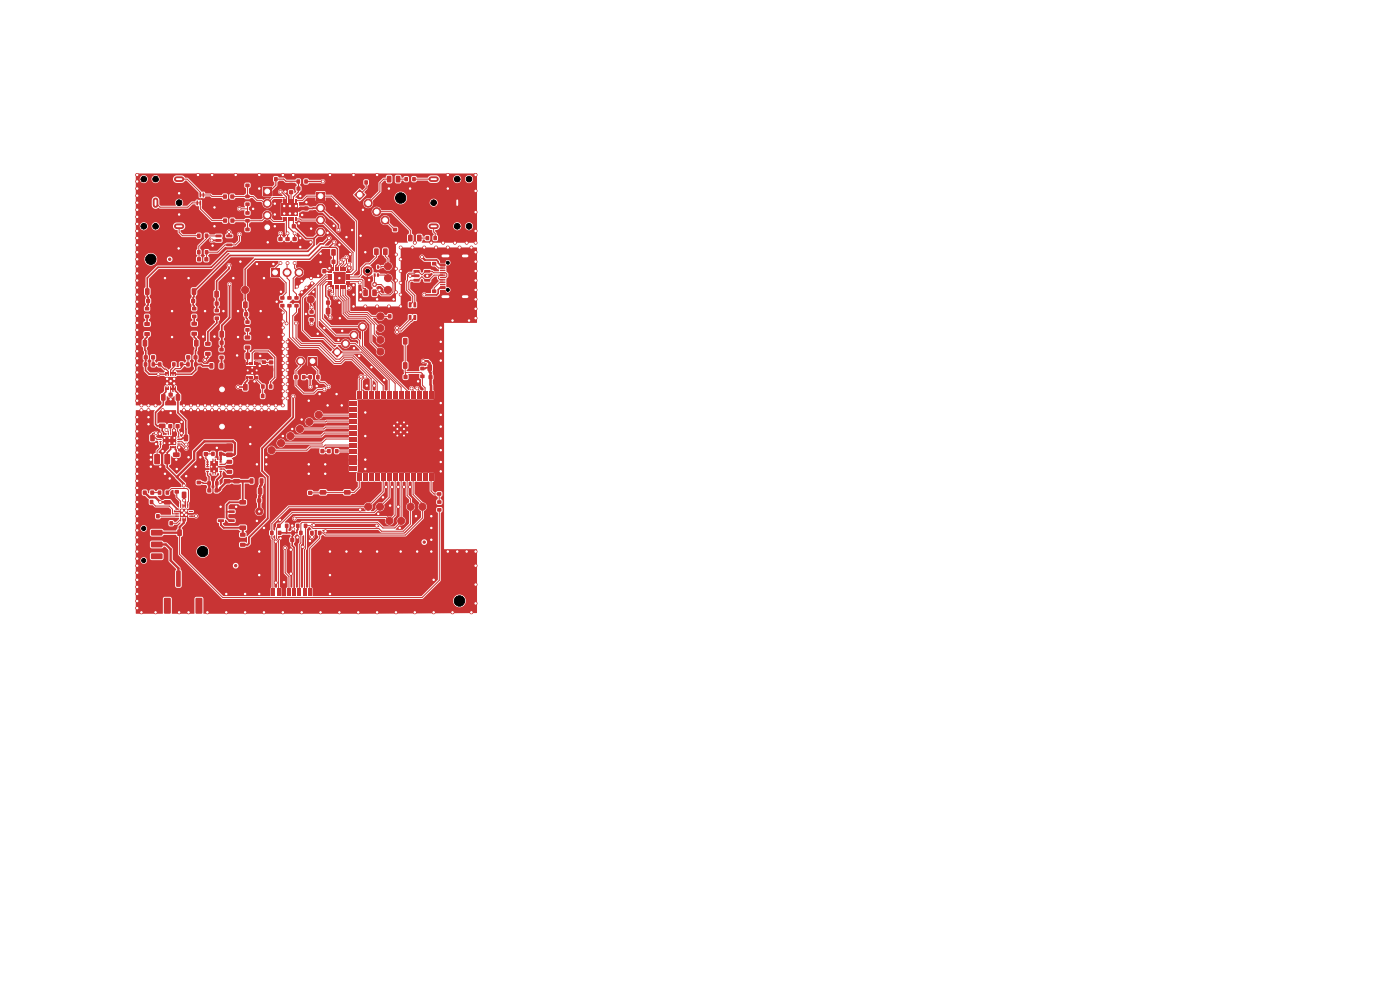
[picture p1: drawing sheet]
<svg xmlns="http://www.w3.org/2000/svg" width="297mm" height="210mm" viewBox="0 0 297 210" stroke-linecap="round" stroke-linejoin="round" font-family="sans-serif">
<g fill="#c83434">
<path d="M45.6 67.2h.8v.7h-.8z"/>
<path d="M45.6 65.5h.8v.7h-.8z"/>
</g>
<circle cx="82.3" cy="59" r=".75" fill="#c83434" stroke="#c83434" stroke-width=".21"/>
<g fill="#c83434">
<path d="M51 113.1l1-.1 .1 .7-.2 .2h-.9l-.1-.2z"/>
<path d="M51 115.2l1-.1 .1 .8-.2 .1h-.9l-.1-.2z"/>
<path d="M43.6 74.7l1-.1 .1 .8-.2 .1h-.9l-.1-.2z"/>
<path d="M43.6 72.6l1-.1 .1 .7-.2 .2h-.9l-.1-.2z"/>
</g>
<g fill="none" stroke="#c83434" stroke-width=".21">
<path d="M33.9 94.2h.3M33.9 93.7h.3M33.9 93.2h.3M33.9 92.7h.3M34.7 91.9v.4M34.7 94.7v.4M35.2 91.9v.4M35.2 94.7v.4M35.7 91.9v.4M35.7 94.7v.4M36.2 91.9v.4M36.2 94.7v.4"/>
<path d="M36.7 91.9v.4M36.7 94.7v.4M37.2 91.9v.4M37.2 94.7v.4M37.7 94.2h.3M37.7 93.7h.3M37.7 93.2h.3M37.7 92.7h.3"/>
</g>
<g fill="#c83434" stroke="#c83434" stroke-width=".21">
<circle cx="34.9" cy="94" r=".25"/>
<circle cx="36" cy="94" r=".25"/>
<circle cx="37" cy="94" r=".25"/>
</g>
<path d="M34.6 92.7h2.6v1.6h-2.6z" fill="#c83434"/>
<g fill="#c83434" stroke="#c83434" stroke-width=".21">
<circle cx="34.9" cy="92.9" r=".25"/>
<circle cx="35.9" cy="92.9" r=".25"/>
<circle cx="37" cy="92.9" r=".25"/>
</g>
<g fill="#c83434">
<path d="M65.8 112.6h.7v.9h-.7z"/>
<path d="M67.5 112.6h.7v.9h-.7z"/>
<path d="M85.5 76.9l.7-.1 .2 .2 .1 1-.2 .2-.6 .1-.2-.2z"/>
<path d="M85.5 71.7h.7l.2 .1 .1 1.1-.2 .2h-.6l-.2-.1z"/>
<path d="M87.2 76.9l.7-.1 .2 .2 .1 1-.2 .2-.6 .1-.2-.2z"/>
<path d="M87.2 71.7h.7l.2 .1 .1 1.1-.2 .2h-.6l-.2-.1z"/>
<path d="M92.8 104.4h.8v.7h-.8z"/>
<path d="M92.8 102.8h.8v.7h-.8z"/>
<path d="M51.8 66.2h.8v.9h-.8z"/>
<path d="M53.4 66.2h.8v.9h-.8z"/>
<path d="M87.7 64.1l.6 .1-.1 1-.5-.1z"/>
<path d="M87.7 66.8l.6 .1-.1 1-.5-.1z"/>
<path d="M86.7 66.8l.6 .1-.1 1-.5-.1z"/>
<path d="M86.7 64.1l.6 .1-.1 1-.5-.1z"/>
<path d="M48.1 97.6l1-.1 .2 .8-.2 .1h-.9l-.1-.2z"/>
<path d="M48.1 99.7h1l.2 .7-.2 .1h-.9l-.1-.2z"/>
</g>
<circle cx="36" cy="55" r=".25" fill="#c83434" stroke="#c83434" stroke-width=".21"/>
<g fill="#c83434">
<path d="M62.1 50.3h.8v.8h-.8z"/>
<path d="M62.1 51.9h.8v.8h-.8z"/>
<path d="M41.8 53.1h.7v.8h-.7z"/>
<path d="M43.5 53.1h.7v.8h-.7z"/>
</g>
<circle cx="61.6" cy="92.5" r=".75" fill="#c83434" stroke="#c83434" stroke-width=".21"/>
<g fill="#c83434">
<path d="M65.7 67.5h.8v.7h-.8z"/>
<path d="M65.7 65.8h.8v.7h-.8z"/>
<path d="M67.1 79.6h.7v.8h-.7z"/>
<path d="M65.4 79.6h.7v.8h-.7z"/>
<path d="M30.5 75.4h.8v.8h-.8z"/>
<path d="M32.1 75.4h.8v.8h-.8z"/>
<path d="M71.5 73.5l1.2 1.2-1.2 1.2-1.2-1.2z"/>
</g>
<g fill="#c83434" stroke="#c83434" stroke-width=".21">
<circle cx="73.3" cy="72.9" r=".85"/>
<circle cx="75.1" cy="71.1" r=".85"/>
<circle cx="76.9" cy="69.3" r=".85"/>
<circle cx="80.6" cy="107.5" r=".75"/>
</g>
<g fill="#c83434">
<path d="M33.5 104.1h.7v.8h-.7z"/>
<path d="M35.2 104.1h.6v.8h-.6z"/>
<path d="M61.6 114.1h.8v.8h-.8z"/>
<path d="M60.1 114.1h.7v.8h-.7z"/>
<path d="M36.7 96h1.3l.1 .2v.6l-.2 .2-1.1-.1-.1-.2z"/>
<path d="M36.7 97.9h1.3l.1 .2v.6l-.2 .2-1.1-.1-.1-.2z"/>
<path d="M76.3 40.1l1.2 1.2-1.2 1.2-1.2-1.2z"/>
</g>
<g fill="#c83434" stroke="#c83434" stroke-width=".21">
<circle cx="78.1" cy="43.1" r=".85"/>
<circle cx="79.9" cy="44.9" r=".85"/>
<circle cx="81.7" cy="46.7" r=".85"/>
</g>
<g fill="#c83434">
<path d="M85.8 37.6h.7v.8h-.7z"/>
<path d="M87.5 37.6h.7v.8h-.7z"/>
<path d="M45.6 64h.8v.8h-.8z"/>
<path d="M44 64h.8v.8h-.8z"/>
<path d="M63.5 47.6h.8v.8h-.8z"/>
<path d="M61.9 47.6h.8v.8h-.8z"/>
<path d="M65.4 75.8h1.7v1.7h-1.7z"/>
</g>
<circle cx="63.8" cy="76.6" r=".85" fill="#c83434" stroke="#c83434" stroke-width=".21"/>
<g fill="#c83434">
<path d="M46.6 72.3h.8v.8h-.8z"/>
<path d="M48.2 72.3h.8v.8h-.8z"/>
<path d="M31.8 106.1h.7v.8h-.7z"/>
<path d="M30.2 106.1h.6v.8h-.6z"/>
<path d="M60.1 46h.3v.8h-.3z"/>
<path d="M60.6 46h.3v.8h-.3z"/>
<path d="M61.1 46h.3v.8h-.3z"/>
<path d="M61.6 46h.3v.8h-.3z"/>
<path d="M62.1 46h.3v.8h-.3z"/>
<path d="M62.6 46h.3v.8h-.3z"/>
<path d="M62.6 42.2h.3v.8h-.3z"/>
<path d="M62.1 42.2h.3v.8h-.3z"/>
<path d="M61.6 42.2h.3v.8h-.3z"/>
<path d="M61.1 42.2h.3v.8h-.3z"/>
<path d="M60.6 42.2h.3v.8h-.3z"/>
<path d="M60.1 42.2h.3v.8h-.3z"/>
<path d="M59.8 43.2h3.4v2.6h-3.4z"/>
<path d="M80 58h.4l-.1 .7h-.3z"/>
<path d="M79.3 58h.4l-.1 .7h-.3z"/>
<path d="M80 56.3h.4l-.1 .7h-.3z"/>
<path d="M79.3 56.3h.4l-.1 .7h-.3z"/>
<path d="M77.2 56.8a1.04 1.04 0 0 1 1.8 .3 1.04 1.04 0 0 1-1.1 1.4v-.4a.59 .59 0 0 0 .7-.8 .59 .59 0 0 0-1-.2 .59 .59 0 0 0 .2 .9l.1 .1v.4a1.04 1.04 0 0 1-.7-1.7z"/>
<path d="M55.6 76.5h.8v.7h-.8z"/>
<path d="M55.6 78.1h.8v.7h-.8z"/>
<path d="M82.1 37.3h.7l.2 .1v1.1l-.1 .2h-.6l-.2-.1z"/>
<path d="M84 37.3h.7l.2 .1 .1 1.1-.2 .2h-.6l-.2-.1z"/>
<path d="M51.6 64l.7-.1 .2 .2v1l-.1 .3h-.6l-.2-.2z"/>
<path d="M53.5 64l.7-.1 .2 .2v1l-.1 .3h-.6l-.2-.2z"/>
<path d="M46.6 75.5h.8v.7h-.8z"/>
<path d="M46.6 73.8h.8v.7h-.8z"/>
<path d="M32.1 112.4h2.2l.2 .2v.9l-.3 .1h-2l-.2-.2z"/>
<path d="M32.1 114.9h2.2l.2 .2v.9l-.3 .1h-2l-.2-.2z"/>
<path d="M32.1 117.4h2.2l.2 .2v.9l-.3 .1h-2l-.2-.2z"/>
<path d="M30.5 76.9h.7v.8h-.7z"/>
<path d="M32.2 76.9h.7v.8h-.7z"/>
<path d="M46.6 70.2h.7l.2 .1v1.1l-.1 .2h-.6l-.2-.1z"/>
<path d="M48.5 70.2h.7l.2 .1v1.1l-.1 .2h-.6l-.2-.1z"/>
<path d="M44.5 77.1l.6-.1 .2 .1v.9l-.2 .2-.7-.1z"/>
<path d="M46.6 77.1l.6-.1 .2 .1v.9l-.1 .2-.8-.1z"/>
<path d="M83.4 48.4h.8v.6h-.8z"/>
<path d="M83.4 50h.8v.7h-.8z"/>
<path d="M34.8 106.1h1.3l.1 .2v.6l-.2 .2-1.1-.1-.1-.2z"/>
<path d="M34.8 108h1.3l.1 .2v.6l-.2 .2-1.1-.1-.1-.2z"/>
<path d="M61.8 112.6h.7v.9h-.7z"/>
<path d="M63.5 112.6h.7v.9h-.7z"/>
<path d="M89.2 77.8h.8v.7h-.8z"/>
<path d="M89.2 79.5h.8v.7h-.8z"/>
<path d="M41.7 42.6h.3v.9h-.3z"/>
<path d="M42.4 42.6h.3l-.1 .9h-.3z"/>
<path d="M43 42.6h.3v.9h-.3z"/>
<path d="M43 40.9h.3v1l-.3-.1z"/>
<path d="M42.4 40.9h.3l-.1 1-.3-.1z"/>
<path d="M41.7 40.9h.3v1l-.3-.1z"/>
<path d="M41.8 54.6h.8v.8h-.8z"/>
<path d="M43.4 54.6h.8v.8h-.8z"/>
<path d="M34.2 83.6h.7l.2 .1 .1 1.1-.2 .2h-.6l-.2-.1z"/>
<path d="M32.3 83.6h.7l.2 .1v1.1l-.1 .2h-.6l-.2-.1z"/>
<path d="M79.1 59.9h.7v.9h-.7z"/>
<path d="M77.5 59.9h.8v.9h-.8z"/>
<path d="M53.7 83.6h.7v.8h-.7z"/>
<path d="M55.4 83.6h.7v.8h-.7z"/>
<path d="M52.1 37.3h.8v.7h-.8z"/>
<path d="M52.1 39h.8v.7h-.8z"/>
<path d="M61.3 40.4h.9v.8h-.9z"/>
<path d="M61.3 38.8h.9v.8h-.9z"/>
</g>
<circle cx="80.7" cy="69.6" r=".75" fill="#c83434" stroke="#c83434" stroke-width=".21"/>
<g fill="#c83434">
<path d="M59 112.6h.7v.9h-.7z"/>
<path d="M57.3 112.6h.7v.9h-.7z"/>
<path d="M41.8 49.6h.7v.8h-.7z"/>
<path d="M43.5 49.6h.7v.8h-.7z"/>
</g>
<circle cx="82.3" cy="61.5" r=".75" fill="#c83434" stroke="#c83434" stroke-width=".21"/>
<g fill="#c83434">
<path d="M31 63.4h.8v.9h-.8z"/>
<path d="M32.6 63.4h.8v.9h-.8z"/>
<path d="M31.9 92.2h.7l.2 .1 .1 1.1-.2 .2h-.6l-.2-.1z"/>
<path d="M30 92.2h.7l.2 .1v1.1l-.1 .2h-.6l-.2-.1z"/>
</g>
<circle cx="59.6" cy="94" r=".75" fill="#c83434" stroke="#c83434" stroke-width=".21"/>
<g fill="#c83434">
<path d="M50.8 106.1h1.3l.1 .2v.6l-.2 .2-1.1-.1-.1-.2z"/>
<path d="M50.8 108h1.3l.1 .2v.6l-.2 .2-1.1-.1-.1-.2z"/>
<path d="M46.3 89.7h1.7v1.7h-1.7z"/>
<path d="M53.5 81.5l.7-.1 .2 .2v1l-.1 .3h-.6l-.2-.2z"/>
<path d="M51.6 81.5l.7-.1 .2 .2v1l-.1 .3h-.6l-.2-.2z"/>
<path d="M39.5 76.9h.7v.8h-.7z"/>
<path d="M41.2 76.9h.7v.8h-.7z"/>
<path d="M41.2 72.1h.7l.2 .1v1.1l-.1 .2h-.6l-.2-.1z"/>
<path d="M39.3 72.1h.7l.2 .1 .1 1.1-.2 .2h-.6l-.2-.1z"/>
<path d="M59.5 64.5h.8v.7h-.8z"/>
<path d="M59.5 62.9h.8v.6h-.8z"/>
<path d="M33.5 76.9h.7v.8h-.7z"/>
<path d="M35.2 76.9h.7v.8h-.7z"/>
<path d="M92.3 83h.9v1.5h-.9z"/>
<path d="M91 83h.9v1.5h-.9z"/>
<path d="M89.7 83h.9v1.5h-.9z"/>
<path d="M88.5 83h.9v1.5h-.9z"/>
<path d="M87.2 83h.9v1.5h-.9z"/>
<path d="M85.9 83h.9v1.5h-.9z"/>
<path d="M84.7 83h.8v1.5h-.8z"/>
<path d="M83.4 83h.9v1.5h-.9z"/>
<path d="M82.1 83h.9v1.5h-.9z"/>
<path d="M80.8 83h.9v1.5h-.9z"/>
<path d="M79.6 83h.9v1.5h-.9z"/>
<path d="M78.3 83h.9v1.5h-.9z"/>
<path d="M77 83h.9v1.5h-.9z"/>
<path d="M75.8 83h.9v1.5h-.9z"/>
<path d="M74.2 85.1h1.5v.9h-1.5z"/>
<path d="M74.2 86.3h1.5v.9h-1.5z"/>
<path d="M74.2 87.6h1.5v.9h-1.5z"/>
<path d="M74.2 88.9h1.5v.9h-1.5z"/>
<path d="M74.2 90.1h1.5v.9h-1.5z"/>
<path d="M74.2 91.4h1.5v.9h-1.5z"/>
<path d="M74.2 92.7h1.5v.9h-1.5z"/>
<path d="M74.2 94h1.5v.9h-1.5z"/>
<path d="M74.2 95.2h1.5v.9h-1.5z"/>
<path d="M74.2 96.5h1.5v.9h-1.5z"/>
<path d="M74.2 97.8h1.5v.9h-1.5z"/>
<path d="M74.2 99h1.5v.9h-1.5z"/>
<path d="M75.8 100.5h.9v1.5h-.9z"/>
<path d="M77 100.5h.9v1.5h-.9z"/>
<path d="M78.3 100.5h.9v1.5h-.9z"/>
<path d="M79.6 100.5h.9v1.5h-.9z"/>
<path d="M80.8 100.5h.9v1.5h-.9z"/>
<path d="M82.1 100.5h.9v1.5h-.9z"/>
<path d="M83.4 100.5h.9v1.5h-.9z"/>
<path d="M84.7 100.5h.8v1.5h-.8z"/>
<path d="M85.9 100.5h.9v1.5h-.9z"/>
<path d="M87.2 100.5h.9v1.5h-.9z"/>
<path d="M88.5 100.5h.9v1.5h-.9z"/>
<path d="M89.7 100.5h.9v1.5h-.9z"/>
<path d="M91 100.5h.9v1.5h-.9z"/>
<path d="M92.3 100.5h.9v1.5h-.9z"/>
</g>
<g fill="#c83434" stroke="#c83434" stroke-width=".21">
<circle cx="85.7" cy="89.6" r=".3"/>
<circle cx="84.3" cy="89.6" r=".3"/>
<circle cx="86.4" cy="90.3" r=".3"/>
<circle cx="85" cy="90.3" r=".3"/>
<circle cx="83.6" cy="90.3" r=".3"/>
<circle cx="85.7" cy="91" r=".3"/>
</g>
<path d="M83 89.1h4v3.9h-4z" fill="#c83434"/>
<g fill="#c83434" stroke="#c83434" stroke-width=".21">
<circle cx="84.3" cy="91" r=".3"/>
<circle cx="86.4" cy="91.7" r=".3"/>
<circle cx="85" cy="91.7" r=".3"/>
<circle cx="83.6" cy="91.7" r=".3"/>
<circle cx="85.7" cy="92.4" r=".3"/>
<circle cx="84.3" cy="92.4" r=".3"/>
</g>
<g fill="#c83434">
<path d="M69.2 65.3h.6l.3 .1v1.1l-.2 .2h-.5l-.3-.1z"/>
<path d="M71.1 65.3h.6l.3 .1v1.1l-.2 .2h-.5l-.3-.1z"/>
<path d="M38.6 104.3h.7l.2 .1v1.1l-.1 .2h-.6l-.2-.1z"/>
<path d="M40.5 104.3h.7l.2 .1v1.1l-.1 .2h-.6l-.2-.1z"/>
<path d="M77.3 38.3h.7v.8h-.7z"/>
<path d="M79 38.3h.7v.8h-.7z"/>
</g>
<path d="M37.5 38h1M33 42.5v1M37.5 48h1" fill="none" stroke="#c83434" stroke-width="1.2"/>
<g fill="#c83434">
<path d="M52.4 79.7h.2v.6h-.2z"/>
<path d="M52.9 79.7h.2v.6h-.2z"/>
<path d="M53.4 79.7h.2v.6h-.2z"/>
<path d="M53.9 79.7h.2v.6h-.2z"/>
<path d="M54.4 79.7h.2v.6h-.2z"/>
<path d="M54.4 76.9h.2v.6h-.2z"/>
<path d="M53.9 76.9h.2v.6h-.2z"/>
<path d="M53.4 76.9h.2v.6h-.2z"/>
<path d="M52.9 76.9h.2v.6h-.2z"/>
<path d="M52.4 76.9h.2v.6h-.2z"/>
</g>
<g fill="#c83434" stroke="#c83434" stroke-width=".21">
<circle cx="53.5" cy="79.1" r=".25"/>
<circle cx="52.6" cy="78.6" r=".25"/>
</g>
<path d="M52.3 77.8h2.4v1.6h-2.4z" fill="#c83434"/>
<g fill="#c83434" stroke="#c83434" stroke-width=".21">
<circle cx="54.4" cy="78.6" r=".25"/>
<circle cx="53.5" cy="78" r=".25"/>
<circle cx="82.6" cy="110.5" r=".75"/>
</g>
<g fill="#c83434">
<path d="M40.6 63.4h.8v.9h-.8z"/>
<path d="M39 63.4h.8v.9h-.8z"/>
</g>
<g fill="#c83434" stroke="#c83434" stroke-width=".21">
<circle cx="87.1" cy="107.5" r=".75"/>
<circle cx="57.6" cy="95.5" r=".75"/>
</g>
<g fill="#c83434">
<path d="M43.3 95.9h.8v.8h-.8z"/>
<path d="M43.3 94.4h.8v.7h-.8z"/>
<path d="M37.3 83.6h.7l.2 .1v1.1l-.1 .2h-.6l-.2-.1z"/>
<path d="M39.2 83.6h.7l.2 .1 .1 1.1-.2 .2h-.6l-.2-.1z"/>
<path d="M62.9 39.6h.8v.8h-.8z"/>
<path d="M64.5 39.6h.8v.8h-.8z"/>
<path d="M82.3 66.7h.7v.8h-.7z"/>
<path d="M84 66.7h.7v.8h-.7z"/>
<path d="M54 74.8h.7l.2 .1v1.1l-.1 .2h-.6l-.2-.1z"/>
<path d="M52.1 74.8h.7l.2 .1v1.1l-.1 .2h-.6l-.2-.1z"/>
<path d="M52.1 69.6h.8v.7h-.8z"/>
<path d="M52.1 68h.8v.7h-.8z"/>
</g>
<circle cx="89.6" cy="107.5" r=".75" fill="#c83434" stroke="#c83434" stroke-width=".21"/>
<g fill="#c83434">
<path d="M40.7 70.4h1l.1 .7-.2 .1h-.9l-.1-.2z"/>
<path d="M40.7 68.3h1l.1 .7-.2 .1h-.9l-.1-.2z"/>
<path d="M35.7 90h.8v.8h-.8z"/>
<path d="M37.3 90h.8v.8h-.8z"/>
<path d="M62.9 38.1h.7v.8h-.7z"/>
<path d="M64.6 38.1h.7v.8h-.7z"/>
<path d="M40.8 66.8h.8v.7h-.8z"/>
<path d="M40.8 65.1h.8v.7h-.8z"/>
<path d="M69.2 63.8h.8v.8h-.8z"/>
<path d="M70.8 63.8h.7v.8h-.7z"/>
</g>
<g fill="#c83434" stroke="#c83434" stroke-width=".21">
<circle cx="50" cy="120" r=".25"/>
<circle cx="80.7" cy="74.6" r=".75"/>
<circle cx="80.7" cy="72.1" r=".75"/>
</g>
<g fill="#c83434">
<path d="M61 64.5h.8v.7h-.8z"/>
<path d="M61 62.9h.8v.6h-.8z"/>
<path d="M30.3 72.1h.7l.2 .1v1.1l-.1 .2h-.6l-.2-.1z"/>
<path d="M32.2 72.1h.7l.2 .1v1.1l-.1 .2h-.6l-.2-.1z"/>
<path d="M36 110.6h.7v.8h-.7z"/>
<path d="M34.3 110.6h.7v.8h-.7z"/>
<path d="M62.4 79.6h.7v.8h-.7z"/>
<path d="M64.1 79.6h.7v.8h-.7z"/>
<path d="M71.1 95.3h.7v.8h-.7z"/>
<path d="M69.4 95.3h.7v.8h-.7z"/>
<path d="M62.8 111.1h.7v.9h-.7z"/>
<path d="M64.5 111.1h.7v.9h-.7z"/>
<path d="M52.1 48.3h.8v.7h-.8z"/>
<path d="M52.1 50h.8v.7h-.8z"/>
<path d="M79.4 52.7h.7l.2 .1v1.1l-.1 .2h-.6l-.2-.1z"/>
<path d="M81.3 52.7h.7l.2 .1 .1 1.1-.2 .2h-.6l-.2-.1z"/>
<path d="M31.9 104.1h.8v.8h-.8z"/>
<path d="M30.3 104.1h.8v.8h-.8z"/>
<path d="M52.1 41.3h.8v.7h-.8z"/>
<path d="M52.1 43h.8v.7h-.8z"/>
<path d="M37.1 104h.8v.7h-.8z"/>
<path d="M37.1 102.3h.8v.7h-.8z"/>
</g>
<circle cx="52" cy="61.5" r=".75" fill="#c83434" stroke="#c83434" stroke-width=".21"/>
<g fill="#c83434">
<path d="M37.4 121.1l.7-.1 .2 .2v3.1l-.1 .2h-.6l-.2-.2z"/>
<path d="M39.4 121.1l.7-.1 .2 .2 .1 3.1-.2 .2h-.6l-.2-.2z"/>
<path d="M34.8 126.9l1.2-.1 .2 .2v3l-.1 .2h-1.1l-.2-.2z"/>
<path d="M41.5 126.9l1.2-.1 .2 .2 .1 3-.2 .2h-1.1l-.2-.2z"/>
<path d="M52.1 44.8h.8v.7h-.8z"/>
<path d="M52.1 46.5h.8v.7h-.8z"/>
<path d="M49.5 101.7l1.2-.1 .2 .2v.6l-.2 .2h-1.1l-.2-.3z"/>
<path d="M49.5 103.6l1.2-.1 .2 .2v.6l-.2 .2h-1.1l-.2-.3z"/>
<path d="M54.7 103.5h.7l.3 .1v1.1l-.2 .2h-.6l-.2-.2z"/>
<path d="M52.8 103.5h.7l.3 .1v1.1l-.2 .2h-.6l-.2-.2z"/>
<path d="M57.5 57h1.7v1.7h-1.7z"/>
</g>
<g fill="#c83434" stroke="#c83434" stroke-width=".21">
<circle cx="60.9" cy="57.8" r=".85"/>
<circle cx="63.4" cy="57.8" r=".85"/>
</g>
<g fill="#c83434">
<path d="M65.3 124.8h.8v1.5h-.8z"/>
<path d="M64.2 124.8h.8v1.5h-.8z"/>
<path d="M63.1 124.8h.8v1.5h-.8z"/>
<path d="M62 124.8h.8v1.5h-.8z"/>
<path d="M60.9 124.8h.8v1.5h-.8z"/>
<path d="M59.8 124.8h.8v1.5h-.8z"/>
<path d="M58.7 124.8h.8v1.5h-.8z"/>
<path d="M57.6 124.8h.8v1.5h-.8z"/>
<path d="M68.6 127.2h1.5v2h-1.5z"/>
<path d="M68.6 118.9h1.5v2h-1.5z"/>
<path d="M54.9 127.2h1.4v2h-1.4z"/>
<path d="M54.9 118.9h1.4v2h-1.4z"/>
<path d="M70.4 55.1h.7v.8h-.7z"/>
<path d="M68.8 55.1h.8v.8h-.8z"/>
<path d="M66.4 95.3h.8v.8h-.8z"/>
<path d="M68 95.3h.8v.8h-.8z"/>
</g>
<circle cx="65.9" cy="63.5" r=".75" fill="#c83434" stroke="#c83434" stroke-width=".21"/>
<g fill="#c83434">
<path d="M57.1 76.5h.8v.8h-.8z"/>
<path d="M57.1 78h.8v.8h-.8z"/>
<path d="M64.6 45.4h.8v.8h-.8z"/>
<path d="M64.6 43.8h.8v.8h-.8z"/>
<path d="M33.2 109.1h.6v.8h-.6z"/>
<path d="M31.5 109.1h.7v.8h-.7z"/>
<path d="M67.1 40.8h1.7v1.7h-1.7z"/>
</g>
<g fill="#c83434" stroke="#c83434" stroke-width=".21">
<circle cx="68" cy="44.1" r=".85"/>
<circle cx="68" cy="46.7" r=".85"/>
<circle cx="68" cy="49.2" r=".85"/>
</g>
<path d="M55.9 39.8h1.6v1.7h-1.6z" fill="#c83434"/>
<g fill="#c83434" stroke="#c83434" stroke-width=".21">
<circle cx="56.7" cy="43.1" r=".85"/>
<circle cx="56.7" cy="45.7" r=".85"/>
<circle cx="56.7" cy="48.2" r=".85"/>
<circle cx="90" cy="115" r=".25"/>
</g>
<g fill="#c83434">
<path d="M45.7 49.8h1.2l.1 .5h-1.2z"/>
<path d="M45.7 50.7h1.2l.1 .5-1.2 .1z"/>
<path d="M45.7 51.7h1.2l.1 .5h-1.2z"/>
<path d="M48 51.7h1.2l.1 .5h-1.2z"/>
<path d="M48 49.8h1.2l.1 .5h-1.2z"/>
<path d="M47.5 101.7l1.2-.1 .2 .2v.6l-.3 .2h-1l-.2-.3z"/>
<path d="M47.5 103.6l1.2-.1 .2 .2v.6l-.3 .2h-1l-.2-.3z"/>
<path d="M53 101.5l.6-.1 .2 .2v.8l-.1 .2-.8-.1z"/>
<path d="M55.1 101.5l.6-.1 .2 .2v.8l-.1 .2-.7-.1z"/>
<path d="M37.7 112.3h.6l.3 .1v1.1l-.2 .2h-.5l-.3-.1z"/>
<path d="M39.6 112.3h.7l.2 .1v1.1l-.2 .2h-.6l-.2-.1z"/>
<path d="M35.1 82.5h.2v.3h-.2z"/>
</g>
<path d="M35.2 82v.6" fill="none" stroke="#c83434" stroke-width=".28"/>
<path d="M35.6 82.5h.2v.3h-.2z" fill="#c83434"/>
<path d="M35.7 82v.6" fill="none" stroke="#c83434" stroke-width=".28"/>
<path d="M36.1 82.5h.2v.3h-.2z" fill="#c83434"/>
<path d="M36.2 82v.6" fill="none" stroke="#c83434" stroke-width=".28"/>
<path d="M36.6 82.5h.2v.3h-.2z" fill="#c83434"/>
<path d="M36.7 82v.6" fill="none" stroke="#c83434" stroke-width=".28"/>
<path d="M37.1 82.5h.2v.3h-.2z" fill="#c83434"/>
<path d="M37.2 79.1v.6M37.2 82v.6" fill="none" stroke="#c83434" stroke-width=".28"/>
<path d="M37.1 79h.2v.2h-.2z" fill="#c83434"/>
<path d="M36.7 79.1v.6" fill="none" stroke="#c83434" stroke-width=".28"/>
<path d="M36.6 79h.2v.2h-.2z" fill="#c83434"/>
<path d="M36.2 79.1v.6" fill="none" stroke="#c83434" stroke-width=".28"/>
<path d="M36.1 79h.2v.2h-.2z" fill="#c83434"/>
<path d="M35.7 79.1v.6" fill="none" stroke="#c83434" stroke-width=".28"/>
<path d="M35.6 79h.2v.2h-.2z" fill="#c83434"/>
<path d="M35.2 79.1v.6" fill="none" stroke="#c83434" stroke-width=".28"/>
<path d="M35.1 79h.2v.2h-.2z" fill="#c83434"/>
<g fill="#c83434" stroke="#c83434" stroke-width=".21">
<circle cx="35.5" cy="81.3" r=".3"/>
<circle cx="36.9" cy="81.3" r=".3"/>
</g>
<g fill="#c83434">
<path d="M35 81h1.1v.6h-1.1z"/>
<path d="M36.3 81h1.1v.6h-1.1z"/>
<path d="M34.3 81h.5v.2h-.5z"/>
<path d="M34.3 81h.7v.2h-.7z"/>
<path d="M37.4 81h.7v.2h-.7z"/>
<path d="M37.6 81h.5v.2h-.5z"/>
</g>
<circle cx="36.2" cy="80.8" r=".3" fill="#c83434" stroke="#c83434" stroke-width=".21"/>
<g fill="#c83434">
<path d="M35 80h2.4v1.7h-2.4z"/>
<path d="M34.3 80.5h.5v.2h-.5z"/>
<path d="M34.3 80.5h.7v.2h-.7z"/>
<path d="M37.4 80.5h.7v.2h-.7z"/>
<path d="M37.6 80.5h.5v.2h-.5z"/>
<path d="M35 80.1h1.1v.6h-1.1z"/>
<path d="M36.3 80.1h1.1v.6h-1.1z"/>
</g>
<g fill="#c83434" stroke="#c83434" stroke-width=".21">
<circle cx="35.5" cy="80.3" r=".3"/>
<circle cx="36.9" cy="80.3" r=".3"/>
</g>
<g fill="#c83434">
<path d="M50.8 111.5h1.3l.1 .2v.6l-.2 .2-1.1-.1-.1-.2z"/>
<path d="M50.8 109.6h1.3l.1 .2v.6l-.2 .2-1.1-.1-.1-.2z"/>
<path d="M90.7 77.3h.7l.2 .1 .1 1.1-.2 .2h-.6l-.2-.1z"/>
<path d="M92.6 77.3h.7l.2 .1 .1 1.1-.2 .2h-.6l-.2-.1z"/>
<path d="M47.4 46.4h.7v.8h-.7z"/>
<path d="M48.9 46.4h.8v.8h-.8z"/>
<path d="M65.4 104.2h.8v.7h-.8z"/>
<path d="M65.4 105.7h.8v.8h-.8z"/>
<path d="M56.5 37.6h.7v.8h-.7z"/>
<path d="M58.2 37.6h.7v.8h-.7z"/>
</g>
<circle cx="63.6" cy="91" r=".75" fill="#c83434" stroke="#c83434" stroke-width=".21"/>
<g fill="#c83434">
<path d="M69.8 57.6h.7v.3h-.7z"/>
<path d="M69.8 58.1h.7v.3h-.7z"/>
<path d="M69.8 58.6h.7v.3h-.7z"/>
<path d="M69.8 59.1h.7v.3h-.7z"/>
<path d="M69.8 59.6h.7v.3h-.7z"/>
<path d="M69.8 60.1h.7v.3h-.7z"/>
<path d="M70.6 60.5h.3v.7h-.3z"/>
<path d="M71.1 60.5h.3v.7h-.3z"/>
<path d="M71.6 60.5h.3v.7h-.3z"/>
<path d="M72.1 60.5h.3v.7h-.3z"/>
<path d="M72.6 60.5h.3v.7h-.3z"/>
<path d="M73.1 60.5h.3v.7h-.3z"/>
<path d="M73.5 60.1h.7v.3h-.7z"/>
<path d="M73.5 59.6h.7v.3h-.7z"/>
<path d="M73.5 59.1h.7v.3h-.7z"/>
<path d="M73.5 58.6h.7v.3h-.7z"/>
<path d="M73.5 58.1h.7v.3h-.7z"/>
<path d="M73.5 57.6h.7v.3h-.7z"/>
<path d="M73.1 56.8h.3v.7h-.3z"/>
<path d="M72.6 56.8h.3v.7h-.3z"/>
<path d="M72.1 56.8h.3v.7h-.3z"/>
<path d="M71.6 56.8h.3v.7h-.3z"/>
<path d="M71.1 56.8h.3v.7h-.3z"/>
<path d="M70.6 56.8h.3v.7h-.3z"/>
<path d="M70.1 57.1h.3v.3h-.3z"/>
<path d="M70.1 60.6h.3v.3h-.3z"/>
<path d="M70.9 57.9h2.2v2.2h-2.2z"/>
<path d="M73.6 57.1h.3v.3h-.3z"/>
<path d="M73.6 60.6h.3v.3h-.3z"/>
<path d="M90.3 50.1h.7v.8h-.7z"/>
<path d="M92 50.1h.7v.8h-.7z"/>
<path d="M48 96.1l1.2-.1 .2 .2v.6l-.2 .2h-1.1l-.1-.3z"/>
<path d="M48 94.2l1.2-.1 .2 .2v.6l-.2 .2h-1.1l-.1-.3z"/>
<path d="M48.5 110.2h1.2l.1 .5h-1.2z"/>
<path d="M48.5 109.2h1.2l.1 .5-1.2 .1z"/>
<path d="M48.5 108.3h1.2l.1 .5h-1.2z"/>
<path d="M46.2 108.3h1.2l.1 .5h-1.2z"/>
<path d="M46.2 110.2h1.2l.1 .5h-1.2z"/>
<path d="M39 92.2h.7l.2 .1v1.1l-.1 .2h-.6l-.2-.1z"/>
<path d="M40.9 92.2h.7l.2 .1 .1 1.1-.2 .2h-.6l-.2-.1z"/>
<path d="M91 79.6h.7v.8h-.7z"/>
<path d="M92.5 79.6h.8v.8h-.8z"/>
<path d="M70.3 52.9l.7-.1 .2 .2v1l-.1 .2-.6 .1-.2-.2z"/>
<path d="M68.4 52.9l.7-.1 .2 .2v1l-.1 .2-.6 .1-.2-.2z"/>
<path d="M45.7 102.1h.6v.8h-.6z"/>
<path d="M44 102.1h.7v.8h-.7z"/>
<path d="M92.8 107.8h.8v.7h-.8z"/>
<path d="M92.8 106.2h.8v.6h-.8z"/>
<path d="M86.6 49.8h.7l.2 .1v1.1l-.1 .2h-.6l-.2-.1z"/>
<path d="M88.5 49.8h.7l.2 .1v1.1l-.1 .2h-.6l-.2-.1z"/>
<path d="M46.3 81.8h1.7v1.7h-1.7z"/>
<path d="M52 73.3h1l.1 .7-.2 .2-.9-.1-.1-.2z"/>
<path d="M52 71.2h1l.1 .7-.2 .1h-.9l-.1-.2z"/>
<path d="M67.9 104h1.2l.1 .2v.6l-.2 .2-1-.1-.2-.2z"/>
<path d="M73 104h1.2l.2 .2v.6l-.2 .2-1.1-.1-.2-.2z"/>
<path d="M67.9 105.7h1.2l.1 .2v.6l-.2 .2-1-.1-.2-.2z"/>
<path d="M73 105.7h1.2l.2 .2v.6l-.2 .2-1.1-.1-.2-.2z"/>
<path d="M40.7 61.2l.7-.1 .2 .2 .1 1-.2 .3h-.6l-.2-.2z"/>
<path d="M38.8 61.2l.7-.1 .2 .2v1l-.1 .3h-.6l-.2-.2z"/>
<path d="M68.4 57.1h.8v.8h-.8z"/>
<path d="M66.9 57.1h.7v.8h-.7z"/>
</g>
<circle cx="80.7" cy="67.1" r=".75" fill="#c83434" stroke="#c83434" stroke-width=".21"/>
<g fill="#c83434">
<path d="M46.5 95.9h.7v.8h-.7z"/>
<path d="M44.8 95.9h.7v.8h-.7z"/>
<path d="M30.8 61.2l.7-.1 .2 .2v1l-.1 .3h-.6l-.2-.2z"/>
<path d="M32.7 61.2l.7-.1 .2 .2v1l-.1 .3h-.6l-.2-.2z"/>
<path d="M54.6 105.8h.8v.8h-.8z"/>
<path d="M53.1 105.8h.7v.8h-.7z"/>
</g>
<circle cx="67.6" cy="88" r=".75" fill="#c83434" stroke="#c83434" stroke-width=".21"/>
<g fill="#c83434">
<path d="M46.5 99.9h.6v.2h-.5z"/>
<path d="M46.5 99.4h.6v.2h-.5z"/>
<path d="M46.5 98.9h.6v.2h-.5z"/>
<path d="M46.5 98.4h.6v.2h-.5z"/>
<path d="M46.5 97.9h.6v.2h-.5z"/>
<path d="M43.7 97.9h.6v.2h-.5z"/>
<path d="M43.7 98.4h.6v.2h-.5z"/>
<path d="M43.7 98.9h.6v.2h-.5z"/>
<path d="M43.7 99.4h.6v.2h-.5z"/>
<path d="M43.7 99.9h.6v.2h-.5z"/>
</g>
<g fill="#c83434" stroke="#c83434" stroke-width=".21">
<circle cx="46" cy="99" r=".25"/>
<circle cx="45.4" cy="100" r=".25"/>
</g>
<path d="M45 97.3h.3v.5h.2v-.5h.3v.5h.5v2.4h-.5v.5h-.3v-.5h-.2v.5h-.3v-.5h-.4v-2.4h.4z" fill="#c83434"/>
<g fill="#c83434" stroke="#c83434" stroke-width=".21">
<circle cx="45.4" cy="98" r=".25"/>
<circle cx="44.9" cy="99" r=".25"/>
</g>
<g fill="#c83434">
<path d="M30.7 70.5l1-.1 .1 .8-.2 .1h-.9l-.1-.2z"/>
<path d="M30.7 68.4l1-.1 .1 .7-.2 .2h-.9l-.1-.2z"/>
<path d="M91.7 61.4h.8v.7h-.8z"/>
<path d="M91.7 63.1h.8v.7h-.8z"/>
<path d="M39.5 75.4h.8v.8h-.8z"/>
<path d="M41.1 75.4h.8v.8h-.8z"/>
<path d="M41.8 102h.8v.7h-.8z"/>
<path d="M41.8 100.4h.8v.6h-.8z"/>
<path d="M60.5 111.1h.7v.9h-.7z"/>
<path d="M58.8 111.1h.7v.9h-.7z"/>
<path d="M34.9 96.4l.9-.1 .3 .2v1.8l-.2 .2h-.8l-.2-.2z"/>
<path d="M32.8 96.4l.9-.1 .2 .2v1.8l-.1 .2h-.8l-.3-.2z"/>
<path d="M38.2 109.8h.2v.8h-.2z"/>
<path d="M38.7 109.8h.2v.8h-.2z"/>
<path d="M39.2 109.8h.2v.8h-.2z"/>
<path d="M39.7 109.8h.2v.8h-.2z"/>
<path d="M40.1 109.4h.8v.2h-.8z"/>
<path d="M40.1 108.9h.8v.2h-.8z"/>
<path d="M40.1 108.4h.8v.2h-.8z"/>
<path d="M40.1 107.9h.8v.2h-.8z"/>
<path d="M39.7 106.9h.2v.8h-.2z"/>
<path d="M39.2 106.9h.2v.8h-.2z"/>
<path d="M38.7 106.9h.2v.8h-.2z"/>
<path d="M38.2 106.9h.2v.8h-.2z"/>
<path d="M37.2 107.9h.8l.1 .2h-.9z"/>
<path d="M37.2 108.4h.8l.1 .2h-.9z"/>
<path d="M37.2 108.9h.8l.1 .2h-.9z"/>
<path d="M37.2 109.4h.8l.1 .2h-.9z"/>
<path d="M38.3 108h1.6v1.6h-1.6z"/>
<path d="M59.1 50.3h.8v.8h-.8z"/>
<path d="M59.1 51.9h.8v.8h-.8z"/>
</g>
<path d="M91.5 38h1M91.5 48h1M97 42.5v1" fill="none" stroke="#c83434" stroke-width="1.2"/>
<circle cx="85.1" cy="110.5" r=".75" fill="#c83434" stroke="#c83434" stroke-width=".21"/>
<g fill="#c83434">
<path d="M45.5 61.7h.7l.2 .1 .1 1.1-.2 .2h-.6l-.2-.1z"/>
<path d="M43.6 61.7h.7l.2 .1v1.1l-.1 .2h-.6l-.2-.1z"/>
</g>
<circle cx="78.1" cy="107.5" r=".75" fill="#c83434" stroke="#c83434" stroke-width=".21"/>
<g fill="#c83434">
<path d="M45.6 103.6h.7v.8h-.7z"/>
<path d="M44 103.6h.8v.8h-.8z"/>
<path d="M85.7 79.6h.7v.8h-.7z"/>
<path d="M87.2 79.6h.8v.8h-.8z"/>
<path d="M60.6 50.3h.8v.8h-.8z"/>
<path d="M60.6 51.9h.8v.8h-.8z"/>
<path d="M62.5 64.5h.8v.7h-.8z"/>
<path d="M62.5 62.9h.8v.6h-.8z"/>
</g>
<circle cx="65.6" cy="89.5" r=".75" fill="#c83434" stroke="#c83434" stroke-width=".21"/>
<g fill="#c83434">
<path d="M91.7 55.6h.8v.7h-.8z"/>
<path d="M91.7 53.9h.8v.7h-.8z"/>
<path d="M77.1 61.4h.7l.2 .1v1.1l-.1 .2h-.6l-.2-.1z"/>
<path d="M79 61.4h.7l.2 .1 .1 1.1-.2 .2h-.6l-.2-.1z"/>
<path d="M33.7 89.9h1.3l.1 .2v.6l-.2 .2-1.1-.1-.1-.2z"/>
<path d="M33.7 88h1.3l.1 .2v.6l-.2 .2-1.1-.1-.1-.2z"/>
<path d="M47.3 41.3h.8v.8h-.8z"/>
<path d="M48.9 41.3h.8v.8h-.8z"/>
<path d="M90 59.2h1.2l.1 .5h-1.2z"/>
<path d="M90 58.2h1.2l.1 .5-1.2 .1z"/>
<path d="M90 57.3h1.2l.1 .5h-1.2z"/>
<path d="M87.7 57.3h1.2l.1 .5h-1.2z"/>
<path d="M87.7 58.2h1.2l.1 .5-1.2 .1z"/>
<path d="M87.7 59.2h1.2l.1 .5h-1.2z"/>
<path d="M55.4 81.6h.7v.8h-.7z"/>
<path d="M57.1 81.6h.7v.8h-.7z"/>
<path d="M30.8 66.8h.8v.7h-.8z"/>
<path d="M30.8 65.1h.8v.7h-.8z"/>
<path d="M36.5 76.9h.7v.8h-.7z"/>
<path d="M38.2 76.9h.7v.8h-.7z"/>
</g>
<circle cx="82.3" cy="56.5" r=".75" fill="#c83434" stroke="#c83434" stroke-width=".21"/>
<g fill="#c83434">
<path d="M93.4 61.6l1-.1 .1 .5-1.1 .1z"/>
<path d="M93.4 60.8l1-.1 .1 .5-1.1 .1z"/>
<path d="M93.4 59.7h1l.1 .2-1.1 .1z"/>
<path d="M93.4 58.7h1l.1 .2-1.1 .1z"/>
<path d="M93.4 58.2h1l.1 .2-1.1 .1z"/>
<path d="M93.4 57.2h1l.1 .2-1.1 .1z"/>
<path d="M93.4 56l1-.1 .1 .5-1.1 .1z"/>
<path d="M93.4 55.2l1-.1 .1 .5-1.1 .1z"/>
<path d="M93.4 56.7h1l.1 .2-1.1 .1z"/>
<path d="M93.4 57.7h1l.1 .2-1.1 .1z"/>
<path d="M93.4 59.2h1l.1 .2-1.1 .1z"/>
<path d="M93.4 60.2h1l.1 .2-1.1 .1z"/>
</g>
<path d="M93.9 54.3h1.2M98.3 54.3h.8M93.9 62.9h1.2M98.3 62.9h.8" fill="none" stroke="#c83434" stroke-width="1"/>
<g fill="#c83434">
<path d="M35.8 84.9h.8v.8h-.8z"/>
<path d="M35.8 83.3h.8v.8h-.8z"/>
</g>
<g fill="#c83434" stroke="#c83434" stroke-width=".21">
<circle cx="55" cy="108.5" r=".75"/>
<circle cx="48.6" cy="56.3" r=".3"/>
<circle cx="48.6" cy="49.2" r=".3"/>
<circle cx="66.1" cy="68.6" r=".3"/>
<circle cx="62.2" cy="84.1" r=".3"/>
<circle cx="33.6" cy="79.4" r=".3"/>
<circle cx="43.5" cy="76.4" r=".3"/>
<circle cx="50.5" cy="82.1" r=".3"/>
<circle cx="100.9" cy="53.5" r=".3"/>
<circle cx="61" cy="72.5" r=".3"/>
<circle cx="93.5" cy="88" r=".3"/>
<circle cx="93.5" cy="95.5" r=".3"/>
<circle cx="79.9" cy="111.5" r=".3"/>
<circle cx="61" cy="77" r=".3"/>
<circle cx="61" cy="80" r=".3"/>
<circle cx="67.2" cy="81.9" r=".3"/>
<circle cx="50.1" cy="107.5" r=".3"/>
<circle cx="60.3" cy="123.5" r=".3"/>
<circle cx="29.1" cy="103.5" r=".3"/>
<circle cx="85" cy="55" r=".3"/>
<circle cx="29.1" cy="112.5" r=".3"/>
<circle cx="39.5" cy="108.3" r=".3"/>
<circle cx="39.1" cy="108.8" r=".3"/>
<circle cx="75" cy="60.5" r=".3"/>
<circle cx="85" cy="62.5" r=".3"/>
<circle cx="29.1" cy="100.5" r=".3"/>
<circle cx="56.5" cy="98.5" r=".3"/>
<circle cx="60" cy="92.5" r=".3"/>
<circle cx="31.5" cy="88.5" r=".3"/>
<circle cx="29.1" cy="117" r=".3"/>
<circle cx="46" cy="95" r=".3"/>
<circle cx="81.9" cy="103.3" r=".3"/>
<circle cx="29.1" cy="114" r=".3"/>
<circle cx="93.5" cy="100" r=".3"/>
<circle cx="76.2" cy="75.5" r=".3"/>
<circle cx="76.4" cy="108.1" r=".3"/>
<circle cx="93.5" cy="69.5" r=".3"/>
<circle cx="29.1" cy="111" r=".3"/>
<circle cx="29.1" cy="97.5" r=".3"/>
<circle cx="91.5" cy="117" r=".3"/>
<circle cx="61" cy="74" r=".3"/>
<circle cx="29.1" cy="102" r=".3"/>
<circle cx="100" cy="129.9" r=".3"/>
<circle cx="51" cy="87" r=".3"/>
<circle cx="99.5" cy="68" r=".3"/>
<circle cx="72" cy="129.9" r=".3"/>
<circle cx="67.8" cy="83.6" r=".3"/>
<circle cx="77.8" cy="81.8" r=".3"/>
<circle cx="61.7" cy="116.6" r=".3"/>
<circle cx="58.5" cy="87" r=".3"/>
<circle cx="54.5" cy="98.5" r=".3"/>
<circle cx="39" cy="87" r=".3"/>
<circle cx="54" cy="87" r=".3"/>
<circle cx="33.1" cy="94.2" r=".3"/>
<circle cx="65.5" cy="85" r=".3"/>
<circle cx="32" cy="99" r=".3"/>
<circle cx="35" cy="100.5" r=".3"/>
<circle cx="77.5" cy="99.5" r=".3"/>
<circle cx="71.8" cy="72.1" r=".3"/>
<circle cx="73.5" cy="117" r=".3"/>
<circle cx="69" cy="98.5" r=".3"/>
<circle cx="52.5" cy="87" r=".3"/>
<circle cx="91.5" cy="109.5" r=".3"/>
<circle cx="92.5" cy="52.5" r=".3"/>
<circle cx="58.5" cy="123.6" r=".3"/>
<circle cx="69.5" cy="86" r=".3"/>
<circle cx="75" cy="62.5" r=".3"/>
<circle cx="39.5" cy="101" r=".3"/>
<circle cx="29.1" cy="126" r=".3"/>
<circle cx="87.5" cy="52.5" r=".3"/>
<circle cx="59.4" cy="110.3" r=".3"/>
<circle cx="68.8" cy="69.6" r=".3"/>
<circle cx="56" cy="129.9" r=".3"/>
<circle cx="29.1" cy="109.5" r=".3"/>
<circle cx="72.6" cy="70.2" r=".3"/>
<circle cx="54.5" cy="110.5" r=".3"/>
<circle cx="100.9" cy="59.5" r=".3"/>
<circle cx="77.5" cy="65" r=".3"/>
<circle cx="42.5" cy="97" r=".3"/>
<circle cx="34.5" cy="95.7" r=".3"/>
<circle cx="36.9" cy="91.3" r=".3"/>
<circle cx="80" cy="117" r=".3"/>
<circle cx="100.9" cy="117" r=".3"/>
<circle cx="29.1" cy="99" r=".3"/>
<circle cx="99" cy="117" r=".3"/>
<circle cx="64" cy="62" r=".3"/>
<circle cx="84.8" cy="112" r=".3"/>
<circle cx="29.1" cy="94.5" r=".3"/>
<circle cx="93.5" cy="74.5" r=".3"/>
<circle cx="88.5" cy="117" r=".3"/>
<circle cx="29.1" cy="121.5" r=".3"/>
<circle cx="65.7" cy="114.8" r=".3"/>
<circle cx="29.1" cy="106.5" r=".3"/>
<circle cx="91.5" cy="114.5" r=".3"/>
<circle cx="65.5" cy="100.5" r=".3"/>
<circle cx="84.5" cy="103.3" r=".3"/>
<circle cx="88.7" cy="80.9" r=".3"/>
<circle cx="75.1" cy="73.9" r=".3"/>
<circle cx="78.8" cy="77.9" r=".3"/>
<circle cx="52" cy="126" r=".3"/>
<circle cx="93.5" cy="85.5" r=".3"/>
<circle cx="100" cy="52.5" r=".3"/>
<circle cx="32" cy="97.5" r=".3"/>
<circle cx="29.1" cy="120" r=".3"/>
<circle cx="91.5" cy="112" r=".3"/>
<circle cx="90.6" cy="58.5" r=".3"/>
<circle cx="100.9" cy="128" r=".3"/>
<circle cx="64.9" cy="66.6" r=".3"/>
<circle cx="69" cy="100.5" r=".3"/>
<circle cx="29.1" cy="91.5" r=".3"/>
<circle cx="93.5" cy="90.5" r=".3"/>
<circle cx="30" cy="129.9" r=".3"/>
<circle cx="29.1" cy="127.5" r=".3"/>
<circle cx="97" cy="117" r=".3"/>
<circle cx="40" cy="129.9" r=".3"/>
<circle cx="40" cy="97" r=".3"/>
<circle cx="46.5" cy="87" r=".3"/>
<circle cx="72.1" cy="67.5" r=".3"/>
<circle cx="62" cy="91" r=".3"/>
<circle cx="85" cy="65" r=".3"/>
<circle cx="72" cy="64.2" r=".3"/>
<circle cx="64.2" cy="116" r=".3"/>
<circle cx="92" cy="123" r=".3"/>
<circle cx="70" cy="122" r=".3"/>
<circle cx="70" cy="126" r=".3"/>
<circle cx="81.3" cy="105.5" r=".3"/>
<circle cx="100.9" cy="57.5" r=".3"/>
<circle cx="38" cy="94.9" r=".3"/>
<circle cx="41.5" cy="99" r=".3"/>
<circle cx="29.1" cy="123" r=".3"/>
<circle cx="66.5" cy="111.4" r=".3"/>
<circle cx="80" cy="129.9" r=".3"/>
<circle cx="55.5" cy="87" r=".3"/>
<circle cx="45" cy="87" r=".3"/>
<circle cx="100.9" cy="61.5" r=".3"/>
<circle cx="100.9" cy="65.5" r=".3"/>
<circle cx="29.1" cy="90" r=".3"/>
<circle cx="38" cy="129.9" r=".3"/>
<circle cx="76.5" cy="117" r=".3"/>
<circle cx="39.5" cy="109.2" r=".3"/>
<circle cx="93.5" cy="98" r=".3"/>
<circle cx="42" cy="87" r=".3"/>
<circle cx="97.5" cy="52.5" r=".3"/>
<circle cx="61" cy="75.5" r=".3"/>
<circle cx="61" cy="83" r=".3"/>
<circle cx="34.5" cy="87" r=".3"/>
<circle cx="85" cy="117" r=".3"/>
<circle cx="65.5" cy="98.5" r=".3"/>
<circle cx="31.5" cy="87" r=".3"/>
<circle cx="66.5" cy="61.9" r=".3"/>
<circle cx="68" cy="129.9" r=".3"/>
<circle cx="69" cy="112.7" r=".3"/>
<circle cx="66.2" cy="60.1" r=".3"/>
<circle cx="77.5" cy="87.5" r=".3"/>
<circle cx="64" cy="129.9" r=".3"/>
<circle cx="88" cy="129.9" r=".3"/>
<circle cx="100.9" cy="67.5" r=".3"/>
<circle cx="88.3" cy="109.5" r=".3"/>
<circle cx="33" cy="129.9" r=".3"/>
<circle cx="46.8" cy="107.5" r=".3"/>
<circle cx="90" cy="52.5" r=".3"/>
<circle cx="36.2" cy="87.6" r=".3"/>
<circle cx="96" cy="129.9" r=".3"/>
<circle cx="63.1" cy="114" r=".3"/>
<circle cx="61" cy="84.5" r=".3"/>
<circle cx="55" cy="122" r=".3"/>
<circle cx="83.2" cy="103.3" r=".3"/>
<circle cx="29.1" cy="115.5" r=".3"/>
<circle cx="34" cy="99" r=".3"/>
<circle cx="55" cy="126" r=".3"/>
<circle cx="100.9" cy="63.5" r=".3"/>
<circle cx="52" cy="129.9" r=".3"/>
<circle cx="95" cy="117" r=".3"/>
<circle cx="85" cy="60" r=".3"/>
<circle cx="40.5" cy="87" r=".3"/>
<circle cx="53.1" cy="90.6" r=".3"/>
<circle cx="71.4" cy="83.6" r=".3"/>
<circle cx="31.5" cy="90" r=".3"/>
<circle cx="84.5" cy="107.5" r=".3"/>
<circle cx="36" cy="101.5" r=".3"/>
<circle cx="79.4" cy="81.8" r=".3"/>
<circle cx="67.4" cy="70.8" r=".3"/>
<circle cx="61" cy="81.5" r=".3"/>
<circle cx="100.9" cy="120" r=".3"/>
<circle cx="38.6" cy="108.3" r=".3"/>
<circle cx="37.4" cy="97.5" r=".3"/>
<circle cx="64" cy="89" r=".3"/>
<circle cx="93.5" cy="93" r=".3"/>
<circle cx="29.1" cy="118.5" r=".3"/>
<circle cx="85" cy="57.5" r=".3"/>
<circle cx="32" cy="96.5" r=".3"/>
<circle cx="100.9" cy="55.5" r=".3"/>
<circle cx="92" cy="129.9" r=".3"/>
<circle cx="77.5" cy="92.5" r=".3"/>
<circle cx="81.5" cy="80.6" r=".3"/>
<circle cx="58.5" cy="114.9" r=".3"/>
<circle cx="87" cy="103.3" r=".3"/>
<circle cx="82.5" cy="65" r=".3"/>
<circle cx="38.5" cy="89.5" r=".3"/>
<circle cx="93.5" cy="76.5" r=".3"/>
<circle cx="82.7" cy="107.2" r=".3"/>
<circle cx="85.7" cy="103.3" r=".3"/>
<circle cx="100.9" cy="124" r=".3"/>
<circle cx="44" cy="129.9" r=".3"/>
<circle cx="56.5" cy="97" r=".3"/>
<circle cx="65" cy="61" r=".3"/>
<circle cx="29.1" cy="105" r=".3"/>
<circle cx="38.6" cy="109.2" r=".3"/>
<circle cx="29.1" cy="129" r=".3"/>
<circle cx="33.9" cy="92" r=".3"/>
<circle cx="49.5" cy="87" r=".3"/>
<circle cx="62" cy="111.5" r=".3"/>
<circle cx="85" cy="52.5" r=".3"/>
<circle cx="48" cy="129.9" r=".3"/>
<circle cx="43.5" cy="87" r=".3"/>
<circle cx="48" cy="87" r=".3"/>
<circle cx="29.1" cy="88.5" r=".3"/>
<circle cx="61.7" cy="121.7" r=".3"/>
<circle cx="72.5" cy="86" r=".3"/>
<circle cx="60" cy="129.9" r=".3"/>
<circle cx="61" cy="78.5" r=".3"/>
<circle cx="59.5" cy="114.2" r=".3"/>
<circle cx="75" cy="65" r=".3"/>
<circle cx="96" cy="68" r=".3"/>
<circle cx="55" cy="117" r=".3"/>
<circle cx="29.1" cy="108" r=".3"/>
<circle cx="37.5" cy="99.5" r=".3"/>
<circle cx="70" cy="117" r=".3"/>
<circle cx="95" cy="52.5" r=".3"/>
<circle cx="80.3" cy="109" r=".3"/>
<circle cx="84" cy="129.9" r=".3"/>
<circle cx="77.5" cy="97.5" r=".3"/>
<circle cx="38.5" cy="91.9" r=".3"/>
<circle cx="29.1" cy="93" r=".3"/>
<circle cx="30" cy="87" r=".3"/>
<circle cx="29.1" cy="124.5" r=".3"/>
<circle cx="48" cy="126" r=".3"/>
<circle cx="76" cy="129.9" r=".3"/>
<circle cx="56" cy="112" r=".3"/>
<circle cx="53.1" cy="94.2" r=".3"/>
<circle cx="57" cy="87" r=".3"/>
<circle cx="80" cy="65" r=".3"/>
<circle cx="29.1" cy="96" r=".3"/>
<circle cx="93.5" cy="72.5" r=".3"/>
<circle cx="39" cy="103" r=".3"/>
<circle cx="41.6" cy="109.5" r=".3"/>
<circle cx="39" cy="106.1" r=".3"/>
<circle cx="88.5" cy="82.4" r=".3"/>
<circle cx="69.7" cy="82" r=".3"/>
<circle cx="71.2" cy="63.2" r=".3"/>
<circle cx="39.5" cy="95.1" r=".3"/>
<circle cx="68.8" cy="82.6" r=".3"/>
<circle cx="70.5" cy="62.3" r=".3"/>
<circle cx="87.3" cy="82.4" r=".3"/>
<circle cx="39.5" cy="94.3" r=".3"/>
<circle cx="35.3" cy="91.2" r=".3"/>
<circle cx="33.1" cy="91.9" r=".3"/>
<circle cx="89.8" cy="76.6" r=".3"/>
<circle cx="65.9" cy="82.1" r=".3"/>
<circle cx="55" cy="108.5" r=".3"/>
<circle cx="62.2" cy="112.3" r=".3"/>
<circle cx="66.2" cy="113.9" r=".3"/>
<circle cx="70.9" cy="51.4" r=".3"/>
<circle cx="68.5" cy="38.5" r=".3"/>
<circle cx="74.1" cy="56.9" r=".3"/>
<circle cx="30" cy="86" r=".3"/>
<circle cx="29.1" cy="74.5" r=".3"/>
<circle cx="29.1" cy="46" r=".3"/>
<circle cx="60" cy="68.2" r=".3"/>
<circle cx="63" cy="60.8" r=".3"/>
<circle cx="67.5" cy="58.5" r=".3"/>
<circle cx="29.1" cy="58" r=".3"/>
<circle cx="64.1" cy="45.6" r=".3"/>
<circle cx="60" cy="66.3" r=".3"/>
<circle cx="43.1" cy="71.4" r=".3"/>
<circle cx="29.1" cy="64" r=".3"/>
<circle cx="42" cy="37.1" r=".3"/>
<circle cx="62.2" cy="37.1" r=".3"/>
<circle cx="29.1" cy="56.5" r=".3"/>
<circle cx="29.1" cy="37.1" r=".3"/>
<circle cx="80.5" cy="61.5" r=".3"/>
<circle cx="63.7" cy="41.6" r=".3"/>
<circle cx="45.5" cy="71.4" r=".3"/>
<circle cx="59.6" cy="61.9" r=".3"/>
<circle cx="55" cy="40" r=".3"/>
<circle cx="50.3" cy="75.4" r=".3"/>
<circle cx="29.1" cy="70" r=".3"/>
<circle cx="58.3" cy="45.5" r=".3"/>
<circle cx="29.1" cy="85" r=".3"/>
<circle cx="84" cy="54" r=".3"/>
<circle cx="58" cy="56" r=".3"/>
<circle cx="50" cy="37.1" r=".3"/>
<circle cx="45.5" cy="48" r=".3"/>
<circle cx="60" cy="77" r=".3"/>
<circle cx="74.1" cy="61.1" r=".3"/>
<circle cx="95" cy="37.1" r=".3"/>
<circle cx="29.1" cy="59.5" r=".3"/>
<circle cx="77" cy="44.5" r=".3"/>
<circle cx="29.1" cy="55" r=".3"/>
<circle cx="100.9" cy="51.5" r=".3"/>
<circle cx="60" cy="74" r=".3"/>
<circle cx="55" cy="37.1" r=".3"/>
<circle cx="68" cy="55.6" r=".3"/>
<circle cx="45" cy="37.1" r=".3"/>
<circle cx="55.5" cy="86" r=".3"/>
<circle cx="29.1" cy="76" r=".3"/>
<circle cx="29.1" cy="40" r=".3"/>
<circle cx="69.9" cy="56.9" r=".3"/>
<circle cx="37.9" cy="52.7" r=".3"/>
<circle cx="29.1" cy="47.5" r=".3"/>
<circle cx="47.4" cy="66" r=".3"/>
<circle cx="58.3" cy="48" r=".3"/>
<circle cx="91.5" cy="51.5" r=".3"/>
<circle cx="77.5" cy="53.5" r=".3"/>
<circle cx="80" cy="63.5" r=".3"/>
<circle cx="69.9" cy="61.1" r=".3"/>
<circle cx="100.9" cy="45" r=".3"/>
<circle cx="40" cy="59" r=".3"/>
<circle cx="63.4" cy="47.4" r=".3"/>
<circle cx="63.7" cy="52.4" r=".3"/>
<circle cx="56" cy="59" r=".3"/>
<circle cx="52.5" cy="86" r=".3"/>
<circle cx="80" cy="37.1" r=".3"/>
<circle cx="29.1" cy="67" r=".3"/>
<circle cx="29.1" cy="38.5" r=".3"/>
<circle cx="94" cy="51.5" r=".3"/>
<circle cx="29.1" cy="77.5" r=".3"/>
<circle cx="36.5" cy="66" r=".3"/>
<circle cx="51" cy="86" r=".3"/>
<circle cx="66" cy="48.5" r=".3"/>
<circle cx="60" cy="78.5" r=".3"/>
<circle cx="57" cy="86" r=".3"/>
<circle cx="99" cy="51.5" r=".3"/>
<circle cx="60.5" cy="40.7" r=".3"/>
<circle cx="70" cy="37.1" r=".3"/>
<circle cx="43.5" cy="86" r=".3"/>
<circle cx="75" cy="37.1" r=".3"/>
<circle cx="54.5" cy="56" r=".3"/>
<circle cx="100.9" cy="37.1" r=".3"/>
<circle cx="84" cy="59.5" r=".3"/>
<circle cx="36.5" cy="71.5" r=".3"/>
<circle cx="60" cy="86" r=".3"/>
<circle cx="49.5" cy="86" r=".3"/>
<circle cx="46.5" cy="86" r=".3"/>
<circle cx="29.1" cy="62.5" r=".3"/>
<circle cx="29.1" cy="61" r=".3"/>
<circle cx="48" cy="86" r=".3"/>
<circle cx="69.5" cy="49.4" r=".3"/>
<circle cx="42" cy="86" r=".3"/>
<circle cx="100.9" cy="49" r=".3"/>
<circle cx="95" cy="40" r=".3"/>
<circle cx="49.5" cy="59" r=".3"/>
<circle cx="74.7" cy="48.8" r=".3"/>
<circle cx="63.7" cy="50.5" r=".3"/>
<circle cx="38" cy="41" r=".3"/>
<circle cx="60" cy="84.5" r=".3"/>
<circle cx="35" cy="59" r=".3"/>
<circle cx="72" cy="51.9" r=".3"/>
<circle cx="55.2" cy="75.5" r=".3"/>
<circle cx="58.3" cy="43.2" r=".3"/>
<circle cx="56.8" cy="51.4" r=".3"/>
<circle cx="38" cy="45.5" r=".3"/>
<circle cx="96.5" cy="51.5" r=".3"/>
<circle cx="71.4" cy="43.7" r=".3"/>
<circle cx="76.5" cy="63.5" r=".3"/>
<circle cx="65.9" cy="51.4" r=".3"/>
<circle cx="29.1" cy="71.5" r=".3"/>
<circle cx="29.1" cy="82" r=".3"/>
<circle cx="29.1" cy="83.5" r=".3"/>
<circle cx="29.1" cy="52" r=".3"/>
<circle cx="60" cy="37.1" r=".3"/>
<circle cx="88" cy="51.5" r=".3"/>
<circle cx="66" cy="59" r=".3"/>
<circle cx="36.2" cy="84.7" r=".3"/>
<circle cx="50.5" cy="66" r=".3"/>
<circle cx="29.1" cy="79" r=".3"/>
<circle cx="83.5" cy="63.5" r=".3"/>
<circle cx="58.5" cy="86" r=".3"/>
<circle cx="73.5" cy="50.3" r=".3"/>
<circle cx="31.5" cy="86" r=".3"/>
<circle cx="60" cy="80" r=".3"/>
<circle cx="43.5" cy="66" r=".3"/>
<circle cx="29.1" cy="50.5" r=".3"/>
<circle cx="60" cy="72.5" r=".3"/>
<circle cx="29.1" cy="73" r=".3"/>
<circle cx="78.3" cy="59.4" r=".3"/>
<circle cx="45.5" cy="44" r=".3"/>
<circle cx="84" cy="62" r=".3"/>
<circle cx="45" cy="86" r=".3"/>
<circle cx="51" cy="55.5" r=".3"/>
<circle cx="57" cy="71.5" r=".3"/>
<circle cx="58.7" cy="64" r=".3"/>
<circle cx="72" cy="59" r=".3"/>
<circle cx="29.1" cy="43" r=".3"/>
<circle cx="39" cy="86" r=".3"/>
<circle cx="29.1" cy="41.5" r=".3"/>
<circle cx="55.3" cy="66" r=".3"/>
<circle cx="50.5" cy="71.5" r=".3"/>
<circle cx="40.5" cy="86" r=".3"/>
<circle cx="65" cy="42.9" r=".3"/>
<circle cx="82.5" cy="40" r=".3"/>
<circle cx="29.1" cy="65.5" r=".3"/>
<circle cx="29.1" cy="49" r=".3"/>
<circle cx="54" cy="86" r=".3"/>
<circle cx="45.1" cy="52.1" r=".3"/>
<circle cx="64" cy="59.6" r=".3"/>
<circle cx="87" cy="40" r=".3"/>
<circle cx="29.1" cy="44.5" r=".3"/>
<circle cx="33" cy="86" r=".3"/>
<circle cx="76.5" cy="62" r=".3"/>
<circle cx="60" cy="83" r=".3"/>
<circle cx="54" cy="80.9" r=".3"/>
<circle cx="74.3" cy="53.9" r=".3"/>
<circle cx="70.8" cy="47.9" r=".3"/>
<circle cx="68" cy="53.8" r=".3"/>
<circle cx="76.5" cy="50" r=".3"/>
<circle cx="60" cy="69.5" r=".3"/>
<circle cx="100.9" cy="40.5" r=".3"/>
<circle cx="84" cy="57" r=".3"/>
<circle cx="29.1" cy="68.5" r=".3"/>
<circle cx="55.1" cy="77.6" r=".3"/>
<circle cx="84" cy="51.5" r=".3"/>
<circle cx="60" cy="81.5" r=".3"/>
<circle cx="60" cy="71" r=".3"/>
<circle cx="53.7" cy="44.3" r=".3"/>
<circle cx="29.1" cy="80.5" r=".3"/>
<circle cx="29.1" cy="53.5" r=".3"/>
<circle cx="60" cy="75.5" r=".3"/>
<circle cx="77.4" cy="79.9" r=".3"/>
<circle cx="84.2" cy="70.4" r=".3"/>
<circle cx="76.6" cy="79.9" r=".3"/>
<circle cx="84.2" cy="69.6" r=".3"/>
<circle cx="62.5" cy="49.5" r=".3"/>
<circle cx="62.5" cy="55.8" r=".3"/>
<circle cx="50.8" cy="44.3" r=".3"/>
<circle cx="50.8" cy="49.7" r=".3"/>
<circle cx="70" cy="67.3" r=".3"/>
<circle cx="66.1" cy="65.2" r=".3"/>
<circle cx="72.2" cy="55.6" r=".3"/>
<circle cx="72.9" cy="55.1" r=".3"/>
<circle cx="73.5" cy="54.6" r=".3"/>
<circle cx="74.1" cy="56.1" r=".3"/>
<circle cx="44.9" cy="51" r=".3"/>
<circle cx="48.7" cy="60.3" r=".3"/>
<circle cx="61" cy="55.8" r=".3"/>
<circle cx="61" cy="49.5" r=".3"/>
<circle cx="59.5" cy="49.5" r=".3"/>
<circle cx="59.5" cy="40.7" r=".3"/>
<circle cx="59.5" cy="55.8" r=".3"/>
<circle cx="69.8" cy="50.5" r=".3"/>
<circle cx="62.8" cy="43.7" r=".3"/>
<circle cx="61.5" cy="43.7" r=".3"/>
<circle cx="60.3" cy="45.3" r=".3"/>
<circle cx="60.3" cy="43.7" r=".3"/>
<circle cx="61.5" cy="45.3" r=".3"/>
<circle cx="62.7" cy="45.3" r=".3"/>
<circle cx="71.8" cy="48.8" r=".3"/>
<circle cx="79.5" cy="60.4" r=".3"/>
<circle cx="76.3" cy="59.9" r=".3"/>
<circle cx="90" cy="62.5" r=".3"/>
<circle cx="89.5" cy="54.5" r=".3"/>
<circle cx="34" cy="106.5" r=".3"/>
<circle cx="87" cy="58.5" r=".3"/>
<circle cx="60.8" cy="68.6" r=".3"/>
<circle cx="62.8" cy="68.6" r=".3"/>
<circle cx="62.5" cy="110" r=".3"/>
<circle cx="60.5" cy="116.2" r=".3"/>
</g>
<g fill="none" stroke="#c83434" stroke-width=".35">
<path d="M48.6 56.3v.7l-2.7 2.7 .1 6.2M48.6 49.2v.9M48.6 50.1h.1M62.3 48l2.6 2.6h1.7M65 44.2l3-.1 3.8 3.6v1.1M66.6 50.6v1.4l-1.3 1.3h-17.1l-3.4 3.4h-11.3l-2.3 2.3v4l.2 .1v1.6l-.2 .2v.6M68 49.2l-1.4 1.4M69.8 50.5l-1.2 1.2h-.6l-2.5 2.5h-16.7l-7.7 7.7-.1 2.8 .2 .2v.6M90.1 55.1l2.5 .1 .8 1h.5M31.2 70.9v.6l-.5 .5v2.3l.2 .1v4.2l.8 .8h1.9M31.2 67.1v1.6M32.5 77.3h.1"/>
<path d="M41.2 67.1v1.6M41.2 70.8v.7l.5 .5v2.3l-.2 .1v4.1l-.9 .9M44.1 75.1v.7l-.6 .6M46 65.9h.1M46 67.5v1l-1.9 1.9v2.5M53.5 80h-1v.7l-.5 .5v.9M91.2 78l-1.6 .2M93.9 61h-.5l-.4 .4v.8l-.4 .4h-2.5M34.6 84.3v1.6l-1.6 1.6v2.5l.4 .4h1v1l.3 .3v.4h.5M35.1 83.2l-.5 .5M35.2 82.3v.8M37.2 82.9l.6 .6v4.1l1.6 1.6v3.7h-.6l-.3 .3h-.7"/>
<path d="M37.4 96.5v-1l-.2-.2v-.4h-1v.4l-.7 .7v3.1l2 2.1M46.8 97.5v.5M46.8 97.5h.1M50.5 82.1h1.5M52 82.1v.1M91.3 81.6l.1 .2M36.2 106.6l1.4 1.4M39 106.2l.3 .2v.9M60.8 111.5l-.1 1.5M62.2 113v.6l-.2 .2v2l.4 .4v9.4M63.2 111.5l-.2 1.5h-3.7"/>
</g>
<g fill="none" stroke="#c83434" stroke-width=".21">
<path d="M38 38h1.7l2.8 2.8v.6h2.2l.3 .3h2.7M52.5 39.3v2.4M77.7 38.7v1.2l-1.4 1.4M82.5 38h-1.1l-.8 .8v1.8l-2.5 2.5M84.4 38h1.8M87.8 38h4.2M33 43l.9 1h5.9l1-1h1.7v1.3l2.5 2.5h2.7M38 48v1.3l.7 .7h3.5M41.9 41.4v.4l.3 .4h.6l.4 .3v.5M46.4 50.1l-2.6-.1v.6l-1.6 1.6v2.8M49.3 41.7h4.4l.8 .8h1l.6 .6h.6l1.2-1.2h2.3v.7M50.8 49.7v1.4l-.9 .9h-2.2l-1.5 1.5h-2.4v1.5"/>
<path d="M50.8 44.3h1.7M52.5 43.3v1.9M52.5 46.8v1.9M59.5 55.8l-1.1 1.1v.9l2.3 2.2v2.1l-.8 .8v.3M60.2 46.4v.6h-2.2l-1.3-1.3-1.1 1.1h-6.3M60.5 40.7l.8 .8v1.1M61 55.8l-.1 3.2 .5 .5v3.7M61.7 40.8v1.8M62.5 55.8v1.1l.9 .9-1.2 1.2v2.7l.7 .7v.8M62.7 42.6h1.5l.9-1h5.2l5.3 5.3v10.4l-.9 .9h-.8M62.7 46.4h.9l.3 .3h4.1l6.9 6.9v3.6l-.5 .5h-.5M68.8 57.5l1.3 .2"/>
<path d="M69.9 56.9l.4 .4M70.1 58.2l-1 .1-4.9 4.9v6.9l1.7 1.7h2.7l2.9 2.9h5.2l5.9 5.9v3.2M70.1 59.3h-.9l-1.3 1.2v7.3l3.3 3.3h3.9l1.2 1.2v1l8.8 8.8v1.7M70.1 58.7h-.9l-1.9 2v8.5l3.7 3.7h4.4l8.4 8.4v2.5M70.1 59.8h-.9l-.8 .7v7.1l1.8 1.7h6.7v4.1l9.5 9.5v.9M70.3 57.3h.1M70.7 53.5v3.6M72.2 55.6v.4l-.5 .5v.6M72.9 55.1v.8l-.6 .7v.5M73.5 54.6v1.3l-.7 .7v.5M73.7 57.3h.1M73.9 59.3h2.9l.2 .2v1.6l.5 .2v.8"/>
<path d="M73.9 59.8h2.4l.1 .1h-.1M74 56.1h.1M74 56.1l-.7 .7v.3M74.1 56.9l-.4 .4M77.9 59h.1M79.5 56.7h-.5l-.2 .2v.9l-.9 .9v1.7M79.5 58.5h.1M79.5 58.4v.1M79.5 58.5v1.9h1.3l1.2 1.1h.3M79.8 53.4v1.2l-1.4 1.4h-.8l-.9 .9v1.3l-.5 .5h-2.3M79.9 44.9h3.2l3.9 4v1.6M80.2 58.4h1.5l1.7 1.7v1.8l-.7 .7h-1.8l-.4-.5h-1.1"/>
<path d="M81.7 46.7l2.1 2M81.7 53.4v1l.6 .5v1.6l-2.1 .2v-.3M88.9 50.5h1.8M92 48v1.2l.3 .3v1M92.1 55.9l.9 1h.9M93.3 58.4l-.3 .3v.3l.3 .4h.6M93.9 58.4h-1.8l-1.1 1.1h-.7l-.9-.8-.7 .8h-1.6l-.4 .3v1.6l1.3 1.3v2M93.9 58.9h.6l.3-.3v-.5l-.3-.2h-2.5l-.3-.3h-1.4l-.9 .7-.7-.7h-.3l-.4 .4h-1.2l-.4 .3-.1 3.3 1.2 1.3v1.1l-.5 .7M93.9 59.9h-.6l-1.2 1.2v.7M47 77.6h.1M52.5 70v1.6M54 80v.9"/>
<path d="M54.5 77.2l.6 .4M54.5 80v.6l1.3 1.2-.1 2.2M57.5 76.9h-1.4l-.4-.3h-1.6l-.1 .6M59.9 64.9v.4l.9 .9v2.4M61.4 64.9v6.6l2.2 2.2h3.9l3.4 3.4h1.4l.8-.8h1.6l4 4.1v3.4M62.8 68.6v3.1l1.2 1.2h4l3.3 3.3h.8l.7-.7h2.2l6.3 6.3v2M62.9 64.9v1.3l-.8 .8v4.6l1.7 1.7h4l3.4 3.4h.9l.8-.8h1.9l5.2 5.2v2.7M63.8 76.6v1l-1 1v3.2l1.6 1.6h2.2l.8-.8h1.4M66.3 76.6v.9l1.1 1.1v2l.5 .5h.9l.9 .9M70.7 60.9v1.2l-.2 .2M71.2 60.9v2.3M71.7 60.9v1.9l1.1 1.1v2.6l1 1h3.7l1.2 1.2v3.9l2 2"/>
<path d="M72.3 60.9v1.9l.9 .9v2.6l.8 .8h3.6l1.8 1.8v1.9l1.3 1.3M72.8 60.9v1.8l.8 .8v2.7l.5 .5h3.7l2.9 2.9M73.3 60.9v1.7l.7 .7v2.7l.3 .3h3.7l.8 .8h3.9M76.6 79.9v.2l-.4 .4v3.3M77.4 79.9l-.7 .8v2.1h.4l.4 .4v.6M86 72.4v6.6M86 79h3.3l.3 .3v2.4l.6 .6v1.5M86 79v1M87 67.4v.3l-2.1 2.1h-.5l-.2-.2M88 67.4l-2.9 2.8h-.7l-.2 .2M33.1 91.9h-.6l-.1 .2v.8h.6l.3 .3h.7M34 93.7v1.3l-.7 .7v1.7"/>
<path d="M34.6 83.7v.6M35.2 82.3h.5M35.2 83.1l-.1 .1M35.3 91.2l.4 .3v.6M36.1 90.4l.1 1.7M36.2 82.6v1.4M37.7 90.4l.1 2.3M37.8 94.2h.7l1 .9M37.8 93.7h.8l.6 .6h.3M67.6 88l7.4 .1M68.4 95.7h1.4M71.5 95.7h3.5"/>
<path d="M71.5 95.7h-.1M75 91.9h-6.2l-.6 .6h-6.6M75 93.1h-5.8l-.9 .9h-8.7M75 89.3h-5.7l-.2 .2h-3.5M75 90.6h-5.9l-.4 .4h-5.1M75 94.4h-6l-.4 .4h-2.8l-.7 .7h-7.5M77.5 83.7v.1M87.3 82.4l.3 .3v1.1M88.5 82.4l.4 .4v1M32.1 106.5l.9 .9h2.9l.7 .6v1h1M32.3 104.5h1.5M33.5 109.5h4.1"/>
<path d="M35.5 104.5l.9-.9h3.2l.4 .4v2.3l-.2 .2v.8M37.5 104.3v1.2l.8 .8v1M38.3 110.2l-.8 .8h-1.2M60.5 116.3v5.2l.8 .8v3.3M76.2 101.3v2.1l-1.1 1.1-9.3 .1M81.3 101.3v3l-3.2 3.2h-16.8l-3.6 3.6v3.1l.2 .2 .1 11.2M82.6 101.3v4.3l-3.2 3.2h-17.4l-3.3 3.2v2.2l.4 .5v10.9M83.8 101.3v8l-1.2 1.2-.7-.7h-19.2l-.2 .2M85.1 101.3v9.3l-1.4 1.4h-2.5l-1.2-1.2h-15.9l-.3 .3v4.1l-.3 .3v10.1M85.1 110.5h.1M86.4 101.3v3.8l.7 .8v5.2l-1.5 1.6h-4.7l-.6-.6h-13.9l-.6-.6h-1v4.9l-.2 .2v9M87.6 101.3v3.6l2 2v3l-3.6 3.6h-17l-.5-.5h-.7v1.2l-2.1 2.1v9.3"/>
<path d="M91.4 101.3v2.9l.7 .6M92.1 104.8h1.1v1.7M92.1 104.8h.1M93.2 106.5h.1M93.2 108.2v14.9l-3.6 3.7h-42.4l-9.1-9.2v-4.6"/>
</g>
<path d="M44.9 51h1.5M41.5 77.3h1.2l.3 .3h1.8M47 75.8v1.8M47 72.7h.1M48.7 60.3v7.1l-1.7 1.7v5.1M66.1 67.8v.8M62.2 84.1v4.4l-6.6 6.6v4.8l1.2 1.2v8.9l-4 4v1.3l-.3 .3h-1M46.9 110.5v.9l.5 .6h4.1M50.2 102.1h1.3v4.5h-2.9l-.5 .5v2.8l.5 .6h.5M53.4 102l-.1 .1" fill="none" stroke="#c83434" stroke-width=".4"/>
<path d="M46.8 97.5h.1M39 110.2v.7l-.9 .9v1.2M39 105v1.2M46.8 101l-.8 .8v.7M51.5 112v1.4" fill="none" stroke="#c83434" stroke-width=".45"/>
<g fill="none" stroke="#c83434" stroke-width=".3">
<path d="M64.9 38.5h3.6M70.9 51.4l-.9 1.1M71.2 57.1v-.7l.4-.4v-3.2l-.3-.3h-3.1l-2.5 2.5h-11.6l-2.1 2.1v8.7l.2 .1v1.5l.3 .3v.6M33.6 79.4h1.6M37.2 79.4h3.4M52.5 73.7v3.5h1M65.9 63.5l.2 2.7M70.1 60.3h-.6l-.4 .4v2.1l.5 .5v3.6l.4 .4M36.2 80.9l.5 .5v.9M37.2 82.3v.6M64.4 80h1.4v2.1M38.8 107.3h.5"/>
<path d="M44 100v.8l.4 .4v1.3l-2.2-.1M46.8 100v1M49.1 108.6h-1M62.2 112.3v.7M66.2 113v.9"/>
</g>
<g fill="none" stroke="#c83434" stroke-width=".25">
<path d="M56.7 40.6h.5l1.3-1.3v-1.3h1.7l.4 .5h2.6l.1 2.2-1 1.1v.8M59.5 40.7h.2l1 1.1v.8M59.5 49.5v1.2M60.7 46.4v2.9l.3 .2v1.2M61.3 46.4v1.9l1.2 1.2v1.2M61.7 46.4h.6v1.6M63.3 40.6h.1M32.5 75.8v1.5M32.5 77.3h1.4l1 1h.3l.5 .5v.6M36.9 77.3v.5l-.7 .7v.9M39.9 75.8v1.5h-1.4v.6l-.3 .3h-1l-.5 .5v.7M53.5 77.2v-2.3l.5-.4h2.9l1.4 1.3v4.3l-.9 .9v1"/>
<path d="M54.5 80v.1M70.3 60.7l-.4 .4M70.3 60.7h.1M73.7 60.7h.1M73.7 60.7l.4 .4M45.2 96.3h-1.5v1l.3 .3v1.4M45.4 99l-.5 .5h-.9M46 99h.8M46.8 99.5h.7l.6 .6h.6M48.7 98h-.5l-.5 .5h-.9M38.8 110.2h.5M39 110.2h.1"/>
<path d="M40.5 109.5h1.1"/>
</g>
<path d="M87 58.5h1.4M89.5 54.5l.6 .6M89.8 76.6h.9l.5 .4v1M90 62.5l.1 .1M46.8 97.5v-1.2h.6l.2 .2h2l.2-.2v-2.3l-.4-.4h-6l-2.2 2.2v1.7l-3.7 3.7 1.5 1.5M30.7 104.5l1 1h1.3l1 1 2.2 .1M33.2 113h4.9M33.2 115.5h2l1 1v2.4l1.7 1.7v2.2M44.4 102.5v1.5M48.2 102.1l-1.5 1.5v.2l-.2 .2h-.6l.1-1.5" fill="none" stroke="#c83434" stroke-width=".5"/>
<path d="M91.2 78v.9l.1 .1v2.6M91.4 81.8v2M39 102.7v.3M55.5 102v.8l-.3 .3v2l-.2 .2v3.2" fill="none" stroke="#c83434" stroke-width=".55"/>
<path d="M65 44.2h-1.2l-.3 .3h-2" fill="none" stroke="#c83434" stroke-width=".8"/>
<path d="M48.2 102.1h5.1" fill="none" stroke="#c83434" stroke-width=".6"/>
<g fill="#c83434">
<path d="M89.8 58.4l.4-.3 1.1-.1 .2-.1 .3 .3-.8 .7h-.8z"/>
<path d="M28.8 87h4l-.2 .5 .1 2.7 .5 .5 .8 .4v.4l.5 1 1.8 .1 .2-.3v-1.2l.3-.3-.1-.9-.2-.2h-.6l-.5 .4-.5-.5-1.1 .1-.4 .2v-2.2l.7-.7h3.2l.1 .8 1.6 1.6 .1 2.5-.4 .6a.28 .28 0 0 1-.2 .2 .28 .28 0 0 1-.3-.3l-.2-1.2 .3-.4v-.8l-.3-.3h-.7l-.3 .3v.7l.4 .4 .1 .7v.6l-.2 .3 .1 1.3-.1 .3-.9 .1a.42 .42 0 0 0-.6 .4v.4l-1.1 1.3v1.8l.4 .5 .1 .6 3.3 3.4v.4l-2.2 .1-.6 .5h-.5l-.3 .3v.8l.3 .3h.6l.3-.3v-.6l.4-.4 .3 .1v.7l.4 .3 .1 .6 .7 .8v1.2h-.2l-1.6-1.7-1.2-.1-.8 .2-.7-.7v-.1h.7l.2-.3v-.8l-.2-.3h-.7l-.5 .4-.4-.4h-.7l-.2 .3-.2 .6-.3-.8-.8-.1-.3 .3v.7l.1 .3 .6 .1 .8 .7-.1 .9 .2 .3 .7 .1 .6 .5h2.8l.5 .4-.1 1.1h-2l-.3-.4-.8 .1-.2 .3v.7l.2 .2 .7 .1 .4-.4 3.8 .1v.2l-.6 .6h-.4l-.3-.4-.8 .1-.2 .2v.7l.3 .4h.7l.3-.4h.6l.5-.5 .2 .1-.5 .6-.1 .6-.4 .4h-2.5l-.5-.3h-2.1l-.4 .3v1l.4 .3h2.1l.5-.3h2.6l.4 .5 .1 3.8 9.2 9.2 42.5 .1 3.9-4v-14.2l.4-.5v-.6l-.3-.2h-.8l-.3 .3v.6l.4 .3v14.1l-3.5 3.5h-23l-.1-.1v-1.5l-.3-.3v-8l1.5-1.6h21.9v.2a.61 .61 0 0 0 .9 .4 .61 .61 0 0 0 0-1 .61 .61 0 0 0-.9 .4h-21.9l.6-.5v-.7l.4-.3 .5 .4h17.1l3.8-3.7 .1-1.7a.97 .97 0 0 0 .6-1.1 .97 .97 0 0 0-.9-.8l-1.7-1.7v-2.6h3.1l.1 2.1 .7 .7 .6 .1 .4 .3v.4l-.4 .4 .1 .7 .2 .2h.7l.4-.3v-.6l-.4-.4v-.4l.3-.3v-.8l-.2-.1h-.7l-.7 .3-.4-.5v-1.7l.3-.3v-1.5l-.1-.2h-16.2l.1-.3v-15l-.1-.2 1-.2 15.2 .1 .1-.2v-1.5l-.2-.3-.1-1.3v-.8l.2-.3-.2-1.5 .1-1.4-.4-.6-.5-.6-.9-.1a.51 .51 0 0 0-.8 .5 .51 .51 0 0 0 .8 .5h.5l-.1 .5h-1.4l-.2 .3v.8h-2.6v-.2l.4-.4v-1.1l-.4-.5v-3.1l.4-.5v-1.1l-.4-.3-.9 .1-.1 1.3 .4 .5v3.1l-.4 .5v1.1l.4 .4v.7l-.3 .4v.7l.3 .3h.8l.2-.4v-.9h2.2v.9l.4 .3v1.3l.6 .6v.3l-.4 .2-.5-.4a.57 .57 0 0 0-.5-.6 .57 .57 0 0 0-.6 .6h-.1a.51 .51 0 0 0-.6-.6 .51 .51 0 0 0-.3 .8l-.2 .1-9.5-9.5v-2.9a1.11 1.11 0 0 0 .4-1.8 1.11 1.11 0 0 0-1.8 .4h-5.4l-1.6-1.6v-.8l.7 .7a.52 .52 0 0 0 .9 .4 .52 .52 0 0 0-.2-.9l.1-1.4-.3-.5 .2-.3 .1-.7-.4-.8-.4-.5v-1l.9-.2v.3a.6 .6 0 0 0-.4 .8 .6 .6 0 0 0 .8 .3 .52 .52 0 0 0 0 .7 .52 .52 0 0 0 .7 .1l.3-.3 .7 .7v2.6l1.2 1.2h3.6l1.1 1v3.9l1.4 1.4a.97 .97 0 0 0 .5 1.4 .97 .97 0 0 0 1.3-.7 .97 .97 0 0 0-1-1.2l-.4 .1-1.2-1.2v-1.5l.8 .6a.98 .98 0 0 0 .8 1.4 .98 .98 0 0 0 1.1-1.2 .98 .98 0 0 0-1.5-.6l-.5-.5v-.6h.2a.96 .96 0 0 0 1.1 .4 .96 .96 0 0 0 .7-1h2l.2 .5a.54 .54 0 0 0-.1 .7 .54 .54 0 0 0 .7 .1l.2-.3h.6l2-2 .5-.4 .6-.1v-1.3l-.2-.1-.7 .1-.3-.1-.6 .1-.1 1.1-1.6 1.6h-.2a.51 .51 0 0 0-.5-.3 .51 .51 0 0 0-.5 .4h-2a1.06 1.06 0 0 0-1.5-.8l-1.1-1.2 .7-.1a.99 .99 0 0 0 .9 .7 .99 .99 0 0 0 1-.7h.3l.3 .4h.7l.3-.3v-.7l-.3-.4h-.6l-.4 .4h-.3a1.05 1.05 0 0 0-1-.7 1.05 1.05 0 0 0-1 .7h-.8l-.9-.8h-3.6l-.1-2.7-.7-.9v-.9h.2a.52 .52 0 0 0 .8-.3 .52 .52 0 0 0-.5-.6l-.8-.3v-.2l2.2 .1v4.8h9.5v-3.4h1l1.2 1.4v.8l-.5 .1-.2 .2 .1 1.2 .2 .1 .7-.1 .8 .1 .2-.3-.2-2.5-1.3-1.3 .1-1.4 .4-.1 .3 .2 1.2-.1 .5-.8 .5 .8h1.3l.2-.2v-.4l.7-.6h.4l.1 .5 .4 .5-1.6 1.6-.1 .9h-1a.52 .52 0 0 0-.7-.1 .52 .52 0 0 0-.1 .8 .52 .52 0 0 0 .8 0h2.4l.5-.5 .1-.8h1a.6 .6 0 0 0 .8 .5 .6 .6 0 0 0 .4-.8 .6 .6 0 0 0-.9-.4v-1.7l.4-.5v-.6l-.4-.6v-1.2a.62 .62 0 0 0 .9-.5 .62 .62 0 0 0-.8-.6l-.4 .5h-.9l-.2-.4-.5-.5h-2.4l-.4-.5a.51 .51 0 0 0-.9-.1 .51 .51 0 0 0 .3 .8l.5 .5h1.5l.1 .9 .8 .2 .8 .6v.3l-.9 .1-.9-.5-1.2-.1-.3 .2v.4l-.3 .3-.5-.8h-1.4l-.1 .5-.8 .1-.5 .5-.1 1.1-.1 .3v2h-1v-9.1h16.1l.1 .1v15.8l-7 .1v48h7v13.5l-24 .2-34.1-.1 .1-2.7h52.9a1.35 1.35 0 0 0 1.9 1.3 1.35 1.35 0 0 0 .4-2.3 1.35 1.35 0 0 0-2.2 .8l-.1 .2h-52.9l-.1-.4-.2-.4h-1.3l-.3 .4-.1 3.2h-4.7l-.1-3.4-.3-.2h-1.2l-.3 .4-.1 3.2h-5.6l-.1-.1v-11.3h1v.2a.7 .7 0 0 0 1.1 .5 .7 .7 0 0 0 0-1.2 .7 .7 0 0 0-1.1 .5h-1v-1.2h3v.9l.2 .3h2.3l.4-.3v-1l-.4-.3h-2.1l-.4 .4h-3v-2.5h3v.9l.4 .3h2.1l.4-.3h.3l.7 .7 .1 2.4 1.6 1.6-.3 .5 .1 3.3 .3 .2h.7l.3-.2v-3.3l-.3-.9-1.5-1.6-.1-2.5-1.1-1.1-.8-.1-.4-.3h-2.1l-.4 .4h-3v-3.1h1a.7 .7 0 0 0 .9 .8 .7 .7 0 0 0 .3-1.2 .7 .7 0 0 0-1.2 .3v.1h-1v-18.6h2.8l.4 .4h.7l.4-.3h.4l.2 1.3-.6 .7-.1 .6-.5 .2v2l.4 .4h.9l.4-.4v-1.8l-.2-.3-.3-.1-.1-.2 .7-.8 .1-.6 .2-.3v-1l-.3-.3h-.9l-.3-.4a.54 .54 0 0 0 .5-.8 .54 .54 0 0 0-1-.1l-.3 .1-.6 .5-.1 1.2h-2.8z"/>
<path d="M38.2 87h22.8v-7.3h1.2v.7l.3 .3v1.2l1.8 1.8h2.4l.8-.8 1 .1a.52 .52 0 0 0 .6 0 .52 .52 0 0 0 .2-.5l.1-.1a.54 .54 0 0 0 .8-.3 .54 .54 0 0 0-.6-.6l-.7-.7-1-.1 .1-1-.3-.4v-.8l-.7-.8 .4-.2-.1-1.9-1.9-.1-.2 .2 .1 1.8 .8 .2 1 1v.6l-.3 .4 .1 .8 .9 .9h.9l.5 .7-.9 .2h-1l-.9 .8h-1.9l-1.4-1.4v-1l.3-.3v-.7h.4v.7l.3 .3h.7l.4-.3 .2 .3v1.1a.52 .52 0 0 0 .2 .7 .52 .52 0 0 0 .7-.2 .52 .52 0 0 0-.2-.7v-.9l.3-.4v-.7l-.2-.2-.7-.1-.4 .3-.3-.3h-.6l-.4 .4h-.4l-.3-.4v-.6l1-1.1a1.06 1.06 0 0 0 .4-1.6 1.06 1.06 0 0 0-1.6 0 1.06 1.06 0 0 0 .4 1.6l-.8 .9v.8l-.3 .4h-1.2v-8l2.5 2.3h3.9l3.4 3.4h1.6l.8-.8h1.3l2.7 2.7-.2 .3a.55 .55 0 0 0-.7-.1 .55 .55 0 0 0-.2 .7l-.2 .2v2.3l-.3 .3v1.5l.1 .3-1.7 .2v2.7h-5.4a.97 .97 0 0 0-1.5-.4 .97 .97 0 0 0 0 1.5 .97 .97 0 0 0 1.5-.4h5.3l.2 .3-.2 .3h-4.7l-.3 .2h-2.3a.98 .98 0 0 0-1.3-.7 .98 .98 0 0 0-.5 1.4 .98 .98 0 0 0 1.4 .3l.4-.4h2.6l.3-.2h4.4l.2 .3-.2 .4h-4.8l-.6 .4h-3.9a.97 .97 0 0 0-1.5-.4 .97 .97 0 0 0 0 1.6 .97 .97 0 0 0 1.5-.6h4.2l.5-.4h4.6l.2 .3-.2 .4h-5.1l-.8 .6h-5.4a.97 .97 0 0 0-1.5-.4 .97 .97 0 0 0 0 1.6 .97 .97 0 0 0 1.5-.6h5.7l.7-.6h4.9l.2 .3-.2 .3h-4.8l-1 .9h-7.5a.97 .97 0 0 0-1.5-.4 .97 .97 0 0 0 0 1.6 .97 .97 0 0 0 1.5-.6l8 .1-.2 .1h-2.6l-.9 .7h-6.4a.95 .95 0 0 0-1.5-.3 .95 .95 0 0 0 .2 1.5 .95 .95 0 0 0 1.4-.6h6.6l.7-.7h1.8l.1 1 .1 .2 .8 .1 .4-.4 .3 .4h.6l.4-.3-.1-.9-.8-.2-.4 .4-.3-.4 .3-.3h4.8l.2 .4-.2 .3h-1.8l-.3-.4h-.7l-.3 .3v.8l.3 .3h.6l.4-.4h1.9v4l1.7 .2-.1 .3v1.5l.3 .3v1l-.9 .8h-.3l-.5-.4-1.1 .1-.4 .3h-3.2l-.4-.3-1.1-.1-.5 .5h-1l-.3-.3h-.7l-.4 .3v.7l.4 .3h.7l.4-.3h1l.4 .2 1.1 .1 .4-.4h3.2l.4 .3 1.1 .1 .5-.4 .6-.1 1.2-1.1 .1-1.4h4.3l.1 2-2.4 2.4a1.21 1.21 0 0 0-1.5 .6l-16 .1-3.7 3.7v1.3l-.3 .4v.7l.3 .4v.5l.2 .3v9.9l-.2 .3v1.6h-10l-6.6-6.5h8.6a.61 .61 0 0 0 .8 .7 .61 .61 0 0 0 .2-1 .61 .61 0 0 0-1 .2v.1h-8.6l-2.4-2.5v-.5h3.2a1.35 1.35 0 0 0 1.9 1.4 1.35 1.35 0 0 0 .4-2.3 1.35 1.35 0 0 0-2.2 .7l-.1 .2h-3.2v-2.9l.4-.4v-1.2l-.3-.4 1.1-1.3v-.9l-.1-.2h-1l-.2-.2h1.6l.1 .4h1.2a.52 .52 0 0 0 .7 .1 .52 .52 0 0 0 0-.8 .52 .52 0 0 0-.7 .1h-1.1l-.2 .2h-1.6l-.1-.6-.1-.1h-1.2v-.3h3v.3l.2 .1h.9l.1-.2v-.3l-.2-.1h-.9l-.1 .2h-3l.1-.2 1.1 .1 .2-.3 .2-.1h1.5l.1-.2v-1l.2-.3v-2.5l-.5-.5-.3-.1-.1-.9-1.2-1.3 3.4-3.3 .1-1.8 1.8-1.9h5.8l.1 .2v1.5h-1.3l-.3 .2-.7-.4-.8 .2v1.8h-.3l-.1-.5h-.4l.3-.5v-.7l-.3-.3h-.7l-.3 .4-.5-.3h-.7l-.2 .1-.1 .9 .3 .3 .3 .7-.1 1.5 .9 .2-.1 .3h-.6l-.2 .2 .2 1.1 .3 .3v.5l-.3 .4h-.4l-.7-.4h-.8l-.3 .2v.7l.4 .3 .7-.1 .3-.1 .8 .1 .2 .3-.2 .5 .1 .8 .2 .2h.8l.3-.4-.1-.6-.1-.3 .1-1.2-.3-.4v-.7l-.3-.6 .4-.1 .2 .5h.8l.2-.1 .1-.4h.3l.1 .3-.8 .8-.3 .6 .1 1.2-.2 .3v.7l.3 .4h.7l.4-.3 .5-.7 .9-.9h.6l.4-.2 .5 .2 1.5-.1v3.1l-.6 .3-2.1 .1-.7 .9v2.8l-1.5 .1-.2 .2v.5l.4 .3 .1 .6 .8 .7 3.2 .1 .5 .3-.3 .5v.6l.2 .2 1 .1 .5-.2v1.2l-.5-.2-1 .1-.2 .3v.6l.2 .2 1.1 .1 .8-.3 .3-.4 .1-1.4 4-4v-9.1l-1.2-1.3v-4.4l6.5-6.6 .1-4.3a.52 .52 0 0 0 0-.7 .52 .52 0 0 0-.8 0 .52 .52 0 0 0 0 .7v4l-6.6 6.6v5l1.2 1.3v8.5l-4 4-.1-.7-.3-.3 .4-.5v-.7l-.2-.3h-1.3l-.4 .2h-2.8l-.4-.3v-.2l.4-.2 .1-.6 .7 .7 1.2 .1 .2-.2v-.7l-.2-.2h-1l-.2-.2v-.5l1.4-.2 .1-.6h4a.96 .96 0 0 0 1.5 .9 .96 .96 0 0 0 0-1.7v-.8l.2-.3-.2-1 .4-.8v-1.1l-.2-.3 .4-.9v-.9l-.4-.3h-.6l-.2 .3v1.2l-.4 .9 .1 1.4-.3 1.5 .2 .3v.8l-.5 .8h-4l-.2-.3-1.3-.1v-.7l.4-.3h1.6l.5 .3 1.3-.2 .1-.9-.5-.5v-3l.8-.1 .3 .2h.6l.4-.4v-.9l-.3-.3h-.7l-.4 .4h-1.5l-.4-.2h-1.1l-.5 .2-.4-.2h-1.1l-.3 .2-.1 .8-.4 .5-.2-.1-.1-.9 .7-.8v-.7l.2-.4 .8 .7h1l.3-.3v-.7l-.3-.2h-1.2l-.5-.3h-1v-.3l1.2-.1 .4-.2h1.1l.2-.2 .1-.8-.3-.4 .7-.4 .4-.5v-2.3l-.6-.7h-6.6l-2.3 2.2-.1 1.8-3.3 3.3-1.5-1.6v-.2l.4-.5v-1.5h.2l.4 .4h1.1l.3-.3v-.8l-.1-.2-.4-.2-.2-1.2h.8l.6 .7a.51 .51 0 0 0 .7 .3 .51 .51 0 0 0 .2-.8l.1-.5-.2-.3 .4-.4v-1.1l-.4-.5v-2.8l-1.6-1.7z"/>
<path d="M59 113.7h.7l.3-.3h1.5l.1 .1-.2 .7-.1 .6 .3 .4 .1 .7 .3 .5v8.1l-.1 .2-.3-.2v-2.3l-.8-.9v-4.6a.53 .53 0 0 0 .1-.8 .53 .53 0 0 0-.8 0 .53 .53 0 0 0 .1 .8v4.8l.8 1v2l-.3 .3-.1 1.6h-.9v-1.6l-.3-.3v-9.9l-.4-.5z"/>
<path d="M58 113.7l.3-.1 .1 .7 .4 .5v9.7l-.2 .2-.4-.2v-10.2l-.2-.3z"/>
<path d="M62.8 113.4h.4l.3 .4v1.2l-.3 .5v9l-.2 .2-.2-.2v-8.4l-.4-.6v-.3l.3-.4-.1-.6-.1-.4z"/>
<path d="M64.2 113.7l.3-.1v2.6l-.2 .4v7.9l-.2 .2-.3-.2v-8.8l.3-.5z"/>
<path d="M65.4 111.8h.3l.4 .5-.5 .3v.7l.1 .4a.52 .52 0 0 0 .6 .7 .52 .52 0 0 0 .4-.8v-1.1l.5-.1v1l.3 .4v.2l-2.1 2.3v8.2l-.2 .2-.3-.2v-7.7l.2-.4v-4.1z"/>
<path d="M68.4 112.5l11.8-.1 .7 .6h4.7l1.8-1.7 .1-2.9a1.01 1.01 0 0 0 .6-1 1.01 1.01 0 0 0-.7-.9v-.8l-.7-.8v-2.6l.3-.2 .3 .2 .1 2.7 1.6 1.6a1.13 1.13 0 0 0 .1 1.7l.2 .2v1.3l-3.5 3.4h-16.6l-.8-.5z"/>
<path d="M60.4 110.7l1.7-1.6h17.3l.7-.7a1.1 1.1 0 0 0 1.4-.4v-1l1.3-1.3 .1-3.4 .6-.1v6.9l-.4 .5h-.9l-.3-.2h-19.2a.53 .53 0 0 0-.7 .7 .53 .53 0 0 0 .9 .2l.2-.2h18.5a1.06 1.06 0 0 0 .3 1.1 1.06 1.06 0 0 0 1.2 .1 1.02 1.02 0 0 0 .4-1.3l.6-.7v-7l.3-.2 .4 .2v7.2a1.2 1.2 0 0 0-.6 1.6l-.6 .6h-2.2l-1.3-1.2h-16l-.5 .4h-.9l-.3 .9a.56 .56 0 0 0-.7 .7l-.2 .2-.3-.1 .2-.8v-.8l-.2-.1h-.7z"/>
<path d="M58 111.2l3.4-3.4h15.7l.5 .5-15.7 .1-2.4 2.4-.9 .2-.3 1.6-.3-.3z"/>
<path d="M85.4 102.2l.4-.1 .3 .2v2.9l.7 .8v.5a1.08 1.08 0 0 0-.6 1 1.08 1.08 0 0 0 .6 1v2.6l-1.4 1.3-1.4-.1 .7-.8a1.03 1.03 0 0 0 1.3-.7 1.03 1.03 0 0 0-.6-1.3z"/>
<path d="M66 111.1h13.9l.6 .6-13.9 .1z"/>
<path d="M81.6 102.2l.4-.1 .3 .2v3.1l-1.2 1.2a1.07 1.07 0 0 0-1.2 .2 1.07 1.07 0 0 0-.2 1.2l-.5 .4h-.5v-.1a.96 .96 0 0 0 .3-1.2l2.6-2.7z"/>
<path d="M77 80.8l1-.7 .4 .4v2.3h-.8l-.6-.4z"/>
<path d="M79.1 80.7l.6 .6v1.4l-.3 .2-.3-.2z"/>
<path d="M72.7 75h3.9l5.6 5.7v2.1h-.6l-.1-1.2-6.3-6.3-2.5-.1z"/>
<path d="M61.5 64.1l.6-.6 .4 .3 .9-.1 .2-.7-.3-.6 2.7-2.4h.8l-2.9 3.1v7l1.9 2h2.7l2 2.1-.5 .3-2-1.9h-3.9l-1-1v-2.5a.59 .59 0 0 0 .1-.8 .59 .59 0 0 0-.8-.2v-.9l.8-.9v-.8l.4-.3v-.7l-.3-.2-.7-.1-.5 .4-.3-.3-.3-.1z"/>
<path d="M71.7 73.2h.5a1.17 1.17 0 0 0 1.1 .7 1.17 1.17 0 0 0 1.1-.7h.9l1 1.2h-3.6z"/>
<path d="M64.5 63.3l.5-.4a1.12 1.12 0 0 0 .5 1.5l.1 .6a.71 .71 0 0 1-.2 .9l.2 .8 .8 .1 .3-.2 .1-.7-.3-.4 .1-.4-.3-.7 .7-.6v5.5l3.8 3.8 .5 .1v.2l-.4 .3-2.2-2.2h-2.7l-1.5-1.5v-2.4h.9v.6l.2 .2a.52 .52 0 0 0 .6 .7 .52 .52 0 0 0 .4-.7l.2-.2v-.6l-.3-.4h-.8l-.3 .4h-.9z"/>
<path d="M67.6 68.1l3.5 3.3h2.9a1.3 1.3 0 0 0 1.7 .7l.3 .3v.5l-.6-.3h-1a1.17 1.17 0 0 0-1.1-.8 1.17 1.17 0 0 0-1.1 .8h-1.1l-3.5-3.5z"/>
<path d="M70.3 69.6h5.5l.8 .8v1.6h-.2l-.3-.3a1.13 1.13 0 0 0-.6-1.6 1.13 1.13 0 0 0-1.5 .7h-2.7z"/>
<path d="M66.8 61l.2 .1v2.1h-.2a.98 .98 0 0 0-1.4-.5l-.1-.2z"/>
<path d="M53.9 75l.2-.2h2.7l1.1 1.1 .1 .2-.9 .1-.4 .4-.4-.4-2.4 .1z"/>
<path d="M28.8 36.8h72.4v14.7h-11.6l-.1-.1 .2-.6h.3l.3 .4 .8-.1 .2-.3v-.7l-.3-.3h-.6l-.3 .4h-.4l-.3-.6h-.8l-.3 .3v1.2l.1 .3-.7 .1v-1.6l-.3-.3-.1-.9-.8-.8h4.2l.3 .7 .7 .3v.4l.3 .4-.3 .4v.8l.4 .3h.6l.2-.4v-.7l-.6-1 .1-.3a.82 .82 0 0 0 .9-.9h2.8v.2a.85 .85 0 0 0 1 .8 .85 .85 0 0 0 .8-1h.7v.2a.85 .85 0 0 0 1.4 .6 .85 .85 0 0 0 0-1.4 .85 .85 0 0 0-1.4 .6h-.7l-.1-.1a.85 .85 0 0 0-.9-.7 .85 .85 0 0 0-.8 .8h-2.8l-.2-.4-.4-.3h-1.3l-.4 .2-.3 .5h-4.2l-3.2-3.2-2.4-.1a1.06 1.06 0 0 0-1.6-.5 1.06 1.06 0 0 0 0 1.7 1.06 1.06 0 0 0 1.6-.6h2.1l3.7 3.8v.6l-.3 .3 .1 1.6h-2.5v12.5l-8-.1 .1-3.5h.6l.3 2.5 .9 .1 .3-.3v-1.3l-.9-.6v-1.4l-.4-.4-.4-.1 .5-.6a1.39 1.39 0 0 0 2 .1l.2 1.2-.4 .4v.6l.3 .5-.3 .4-.1 1.1 .4 .4h.8l.3-.6 .7 .5 2-.1 .8-.8v-2l-.5-.6a1.08 1.08 0 0 0-.3-1.1 1.08 1.08 0 0 0-1.1-.2l-1.1-.1-.3-.2h-1.1a1.45 1.45 0 0 0-.8-1.4h1.3v.6l.2 .2h.4l.2-.2 .7-.2a1 1 0 0 0 1.7 .4 1 1 0 0 0-.4-1.7v-.7l-.4-.4 .2-.4v-1.3l-.3-.2h-.7l-.3 .3v1.2l.9 1v.6l-.6 .6-.7 .1-.3-.2h-.4l-.2 .3h-1.3l1.6-1.7 .1-.4 .3-.3-.1-1.4-.2-.1h-.8l-.2 .3-.1 1.1 .4 .6-1.2 1.1-.9 .1-1 1.1v1.3l-.3 .3h-1.1l.9-1.1v-10.4l-.2-.3h4.9a1.12 1.12 0 0 0 1.7 1.1l.8 .8 .2 .7 .8 .1 .3-.2v-.8l-.9-.2-.9-.9a1.06 1.06 0 0 0-.6-1.5 1.06 1.06 0 0 0-1.4 .9h-4.9l-3.6-3.6h5a1.08 1.08 0 0 0 1.3 1.1 1.08 1.08 0 0 0 .7-1.5l.6-.7h3.9a1.35 1.35 0 0 0 .9 1.3 1.35 1.35 0 0 0 1.5-.3h5.1v.2a.85 .85 0 0 0 1.4 .6 .85 .85 0 0 0 0-1.4 .85 .85 0 0 0-1.4 .6h-5.1a1.35 1.35 0 0 0-.5-2.2 1.35 1.35 0 0 0-1.9 1.2h-3.9l1.2-1.2v-1.7l.7-.7a.4 .4 0 0 1 .4 .5l.2 .1 .9-.1 .2-1.3h.4l.1 1.1 .3 .3h.8l.3-.6h.3l.3 .4h.7l.3-.3v-.7h.4v.7l.3 .3h.7l.3-.4h2.2l.6 .5h1.4a.8 .8 0 0 0 .6-.9h2.8v.2a.85 .85 0 0 0 1 .8 .85 .85 0 0 0 .8-1h.7v.2a.85 .85 0 0 0 1.4 .6 .85 .85 0 0 0 0-1.4 .85 .85 0 0 0-1.4 .6h-.7l-.1-.1a.85 .85 0 0 0-.9-.7 .85 .85 0 0 0-.8 .8h-2.8l-.3-.5-.4-.2h-1.3l-.6 .5h-2.2l-.4-.4h-.6l-.3 .4h-.4l-.3-.4h-.6l-.3 .4h-.4l-.2-.5-.2-.1h-.8l-.3 .4h-.4l-.4-.4h-.7l-.3 .2-.1 .4-.6 .1-.8 .8-.1 1.9-1.7 1.7a1.07 1.07 0 0 0-1.5 .8h-5l-1.7-1.7h4.5l1.3 1.4h.2l1.3-1.3-.4-.6 .6-.7 .1-.7 .3-.3v-.8l-.3-.3h-.7l-.2 .3v.8l.3 .3v.5l-.5 .4-.7-.4-1.3 1.4h-5.8l-.2-.7-1.8-.1-.1 .2-.1 .6h-1.9l-1 1h-.8l-.2-.3-.3-.1 1.3-1.5v-.8l-.3-.3 .2-.4v-.7h.4v.7l.4 .3h.6l.3-.3h2.5a.52 .52 0 0 0 .7 0 .52 .52 0 0 0 0-.8 .52 .52 0 0 0-.7 0h-2.5l-.4-.3h-.6l-.3 .4h-.4l-.4-.4h-.6l-.3 .3h-1.8l-.5-.4h-1.1l-.3-.4h-.7l-.3 .4v.7l.3 .3v.4l-.4 .5-2-.1-.1 .2v1.8l.1 .2h1.8v.1l-.5 .4a1.38 1.38 0 0 0-1.3 .2l-.3-.2h-.9l-.7-.8h-.7l-.4-.3v-1.1l.4-.3v-.6l-.4-.4h-.7l-.3 .3v.7l.4 .3v1l-.4 .4h-1.8l-.5-.4h-.6l-.3 .3v.8l.3 .3h.7l.4-.4h1.8l.3 .3h.7l.4-.3h.3l.9 .8h.9l.3 .2a1.09 1.09 0 0 0 1.3 1.2 1.09 1.09 0 0 0 .8-1.6l.4-.4 1.8 .1v.6l-.3 .2v2.8l.3 .2v.5l-1.7 .1-.5-.5a1.1 1.1 0 0 0-1-1.6 1.1 1.1 0 0 0-1 1.6l-.3 .3h-2.2l-.4-.3h-.7l-.3 .3h-1.8l-.3-.4h-.7l-.3 .3-.1 .7 .4 .4h.7l.3-.4h1.8l.4 .4v.5l-.4 .4v.6l.4 .3h.7l.3-.3v-.7l-.4-.3v-.5l.4-.4h2.4l.6-.5h1l.8 .7h2.4v2l.3 .7-.5 .4-.4-.3a.61 .61 0 0 0 .1-.7 .61 .61 0 0 0-.6-.4 .79 .79 0 0 0-.1 1.1l-.4 .4v.6l.3 .3h.8l.4-.4 .4 .4h.7l.4-.4 .3 .4h.8l.3-.4v-.6l-.4-.4 .3-.6 1.7 1.5 1.4 .1v.8l-1.1 1.1h-16.9l-3.6 3.4-11.2 .1-2.5 2.4v2.1l-.4 .4 .1 1.1 .3 .4v.4l-.1 .3v.6a.52 .52 0 0 1-.2 .9l-.1 .8 .3 .3 .9-.1 .2-.8a.94 .94 0 0 1 .2-1.1v-.6l-.4-.7 .2-.4 .1-1.1-.4-.4v-1.8l2-2h11.2l3.5-3.4h.3v.2l-7 7-1 .2-.1 1.3a.73 .73 0 0 1-.2 1.1v.7l.4 .7-.2 .9 .3 .3h.8l.3-.3v-.6l-.5-.7 .2-.4v-.6l-.1-.3v-.4l.3-.4 .1-.5h3.3l.1 1.1 .3 .4-.3 .7v.7l.3 .3-.3 .4v.7l.3 .3 .9-.1 .2-.8-.3-.5 .2-.3v-.7l-.3-.4v-.3l.3-.4 .1-1.1-.4-.5v-1.6l2.6-2.6 .1-.5a.51 .51 0 0 0 0-.7 .51 .51 0 0 0-.7-.1 .51 .51 0 0 0-.1 .7v.3l-2.6 2.6v1.9l-.4 .5h-3.3v-.2l7-7.1h4.9l.1 .1-2.2 2.3-.1 3.6a1.05 1.05 0 0 0-.6 .9 1.05 1.05 0 0 0 .6 .9l.1 1.3-.3 .4-.1 1.1a.9 .9 0 0 1 .3 1.2v.6l.4 .7-.2 .4 .1 .7 .3 .1h.8l.2-.8-.5-.8 .2-.3v-.6l-.4-.8 .2-.4 .1-1.1-.4-.4v-1.3a1.01 1.01 0 0 0 .6-.9 1.01 1.01 0 0 0-.6-.9v-3.4l1.8-1.8h4.9l-.1 .5-.8 .8-.9 .2v1.8l.2 .2h1.6l1.3 1.3v1.8l-.6 .6-.4 .1-.2 .3 .1 .6 .8 .3-.1 .3-.6 .1-.2 .3 .1 .7 .7 .6v20.1l-21.9-.1v-.6l.3-.4v-1.2l-.8-1-.1-.7h12.5a.53 .53 0 0 0 .3 .6 .53 .53 0 0 0 .6-.1h.4l.1 .3 .3 .3 .9-.2 .2-1.3-.3-.4 .4-.4v-.3h.8l.2-.6h.3v.8l.9 .9 .1 .8 .2 .3v.6l-.3 .3v.8l.4 .3h.6l.2-.3v-.8l-.3-.3v-.5l.4-.4v-.8l-.3-.3h-.4l-.9-.8v-.8l-.2-.2h-.4v.4h-.3l-.2-.4h-1.4l-.2 1.1-.8 1.1-.9-.1-.4 .4h-12.5a.34 .34 0 0 0-.3-.3 .34 .34 0 0 0-.3 .3l-.2 1.2-.2-.2v-1a.95 .95 0 0 0-1-.2h-.6l-.1 1.2-.8 .6v1.3l.3 .4v.4l-.3 .3h-5.2v-13.7h1.2l.1 1.1 .3 .3 .1 .9v.5l-.2 .3v.8a.47 .47 0 0 1 0 .8l.2 1.7 1 1 2 .2 1.3-.2 .4 .3h2l.4-.3h3.2l1-1 .1-.8 .3-.2h.4l.3 .3h1.2l.4 .4h.7l.2-.2 .1-1-.3-.4h-.7l-.4 .4h-.9l-.3-.3h-.8l-.2-.3 .1-.3h1v.2a.5 .5 0 0 0 .5 .4 .5 .5 0 0 0 .5-.4l.5-.8 .3-.1h1.5v.6l.3 .3v.3l-.3 .3v1l.4 .3h.6l.3-.3v-.9l-.2-.7 .3-.3v-.6l-.2-.3-.9-.1-.3 .4h-1.5l.1-.8-.2-.3-1.1-.1-.3 .4v.6l.3 .4-.4 .2-.2 .3h-1l.1-.8-.2-.4v-.5l.1-.7h4.3l.2 .8 .8 .1 .4-.4v-.6l-.3-.3h4.3v.6l.5 .3-.3 .5-.1 1.1 .3 .5 .2 1.2h1.9l.2-.8h.9l.3 .5h.8l.4-.2 .3 .3 .9 .1v2.3l-.9 .9v.5l-.3 .3v.7l.4 .4h.6l.2-.3v-.8l-.2-.4 .8-1.1v-4.3l-1.5-1.6-3.2-.1-.7 .6-.3-.2 .4-.5v-.6l-.3-.3h-1l-.3 .4h-4.3l.3-.5v-.7l-.2-.4 .3-.6h3.9v.6l.4 .3h.9l.3-.4-.1-.7-.4-.2v-.3l.4-.4v-.6l-.4-.2h-.7l-.2 .1-.1 .8 .4 .3v.3l-.5 .4h-3.9l-.1-1-.2-.4v-.7l1.6-1.7v-6.9a.51 .51 0 0 0 0-.7 .51 .51 0 0 0-.8 0 .51 .51 0 0 0 0 .7v6.6l-1.7 1.8v.9l-.3 .5 .1 1.1 .2 .4-.2 .4v.7l.2 .6-.3 .3h-4.3l.3-.5 .1-.7h.9v.6l.3 .3h.9l.3-.2 .1-.8-.4-.4v-1.7l1.8-1.8 .1-.6 .3-.3-.2-.8-.8-.1-.4 .4v.6l.3 .2v.3l-1.9 1.9v1.9l-.4 .5h-.9l-.1-.6-.6-.6 .3-.4v-.6l-.2-.3h-1l-.4 .3v.6l.7 .8-.1 1.5 .3 .4-.2 1.3-.3 .4v.7l.3 .3-.2 .5 .2 1.3-.7 .7h-2.8l-.3-.3v-.1l1-.1 .9-.8 .4 .3 .8-.2 .1-.9-.3-.3 .4-.5v-.7l-.2-.2-.7-.1-.3 .2-.1 .8 .2 .4a.35 .35 0 0 1-.2 .4 .35 .35 0 0 1-.4-.3h-.7l-.2 .2-.1 1.1-.5-.1 .1-.8-.2-.3h-.9l-.1 .3 .1 .9-.6 .5-1.3-.9-.2-.8-.8-.1-.4 .3-.3-.3 .3-.4-.1-.9-.2-.2h-.7l-.3 .4v.7l.3 .3-.2 .5 .1 .8 .8 .2 .4-.4 .3 .4h.6l.9 .8-.2 .2-1.1-.1-1.9 .1-.5-.6v-.4l.2-.4v-.7l-.2-.3 .3-.4v-.7l-.3-.4-.2-1.3 .3-.4-.1-1.5 .7-.7-.1-.8-.3-.2-1 .1-.2 .2v.6l.2 .4-.6 .8h-1.2v-3.8h1.6v.6l.4 .3 1-.1 .2-.2v-.7h8.4v.6l.4 .3h.9l.3-.4v-.6l-.4-.4 .3-.4v-.7l-.4-.3h-.7l-.2 .2-.1 .8 .3 .4-.4 .5h-8.4l-.4-.4v-.3l.3-.2-.1-.8-.2-.2h-.7l-.4 .4v.6l.3 .2v.3l-.4 .5h-1.6v-13.6h1.8a1.35 1.35 0 0 0 1.4 1.5 1.35 1.35 0 0 0 1.4-1.5h2v.2a.61 .61 0 0 0 .9 .4 .61 .61 0 0 0 0-1 .61 .61 0 0 0-.9 .4h-2a1.35 1.35 0 0 0-1.4-1.3 1.35 1.35 0 0 0-1.4 1.3h-1.8v-1.7h12.8v.7l.3 .4-.3 .4v.7l.1 .2h1l.2-.2v-.7h.2v.7l.2 .2 .8 .1 .3-.3v-.7l-.3-.5 .3-.4h1.9l1.5-1.5 1.4 .2 .3-.2 .6-.1 1-1v-1.1a.52 .52 0 0 0 .1-.7 .52 .52 0 0 0-.8 0 .52 .52 0 0 0 .1 .7v.9l-.6 .6h-.4l-.3-.2-1.2 .1-.4 .2-1.6 1.5h-1.5l-.3-.4-.8 .1-.2 .2v.7l.3 .4-.4 .5h-.2l-.4-.4 .3-.4v-.7l-.3-.4v-.5l1.9-1.9 .3 .1a.53 .53 0 0 0-.2 .7 .53 .53 0 0 0 .7 .2h1.9l.1-.2-.1-.7 .1-.6h.6v.4l.2 .2h1.4l.1-.7-.4-.3a.54 .54 0 0 0-.5-.8 .54 .54 0 0 0-.5 .8l-.3 .4h-.6l-.3-.4-2.4 .2-.3-.4-.8 .1-.2 .3 .1 .9-1.4 1.4v.8l-.3 .4h-12.8v-5.3h.8a.85 .85 0 0 0 .9 1 .85 .85 0 0 0 .9-1h.7v.2a.85 .85 0 0 0 1 .8 .85 .85 0 0 0 .8-1h2.8l.2 .6 .8 .3 .1 .7 .8 .8h2.9l.4 .4h.6l.3-.3v-.8l-.3-.3h-.7l-.3 .4h-2.6l-.6-.5v-.4a.83 .83 0 0 0 1-.6 .83 .83 0 0 0-.7-1h-1.3l-.4 .3-.2 .4h-2.8a.85 .85 0 0 0-.9-.8 .85 .85 0 0 0-.9 .8h-.7l-.1-.1a.85 .85 0 0 0-.9-.7 .85 .85 0 0 0-.8 .8h-.8v-5.5h3.4v1.2a.89 .89 0 0 0 1.5 .5l.2 .2h6l1-.9 .5-.1 .2 .4h.6l.1 .8 2.5 2.5 2.2 .1 .5 .4h.6l.2-.2 .1-.8-.2-.3-.8-.1-.4 .4h-1.9l-2.2-2.3h7.4v.2a.53 .53 0 0 0 .4 .4 .53 .53 0 0 0 .5-.2l.7 .1-.1 .7 .2 .3h1l.2-.8-.4-.4v-.5l.4-.3-.1-.8-.3-.2h-.7l-.3 .4 .1 .9h-.7l-.5-.2-.4 .4h-7.4v-1.7l-.3-.2h-.9l-.3 .4-.8 .1-.9 .8h-1a.89 .89 0 0 0-.1-1.2 .89 .89 0 0 0-1.2 0 .89 .89 0 0 0-.1 1.2h-3.2l-.3-.3v-.9a.8 .8 0 0 0-.8-.7 .8 .8 0 0 0-.8 .7h-3.4v-4.5h.8v.2a.85 .85 0 0 0 1 .8 .85 .85 0 0 0 .8-1h.7v.2a.85 .85 0 0 0 1 .8 .85 .85 0 0 0 .8-1h2.8l.2 .6 .5 .3h1.2l.4-.2a.41 .41 0 0 1 .6-.3l2.5 2.5v1.1l.2 .2h1l.3-.4h.9l.5 .3h2l.5 .4h.6l.3-.3v-.8l-.3-.3h-.7l-.4 .4h-1.8l-.4-.3h-1.2l-.2-.4h-.6l-2.9-2.9-.7-.1-.5-.5h-1.4l-.4 .3-.2 .4h-2.8a.85 .85 0 0 0-.9-.8 .85 .85 0 0 0-.9 .8h-.7l-.1-.1a.85 .85 0 0 0-.9-.7 .85 .85 0 0 0-.8 .8h-.8z"/>
<path d="M35.4 84.1l.4 .3h.7l.5-.3 .1 .8 .3 .4v.7h-2.3l-.1-.7 .3-.4z"/>
<path d="M80.1 60.7h.6l.6 .6 .3 .9h-.5l-.5-.4h-.4l-.1-.4-.3-.3z"/>
<path d="M62.9 55.4l2.9-.1 2.6-2.5h1.6l.1 1.3 .3 .4a.48 .48 0 0 1-.3 .7v.7l.3 .4v1.1h-.7l-.5-.5h-.9l-.1 .3v.7l.4 .4-.6 .7h-3l-2.4 2.4-.1-.1v-2.1l.4-.4a1.1 1.1 0 0 0 1.6-1 1.1 1.1 0 0 0-1.6-1z"/>
<path d="M70.7 57.7h2.6v1.8h-2.3v-1.5h-.3z"/>
<path d="M73.6 56.9l.4-.3 .6-.1v.6l-.4 .3h-.6z"/>
<path d="M62.6 47.1l.4-.1 .2-.3 .6 .3h3.2a1.16 1.16 0 0 0 1.6 .7l6 6v2.1l-.8-.2v-.6a.55 .55 0 0 0-.1-.9 .55 .55 0 0 0-.8 .5l-.3 .1-.2 .4h-.4l-.1-2.4-.4-.5-.7-.2a.54 .54 0 0 0 .6-.6 .54 .54 0 0 0-.6-.5l-1.1 1.2h-.8l.9-1.1a.51 .51 0 0 0 .5-.4 .51 .51 0 0 0-.4-.6 .51 .51 0 0 0-.6 .5l-.8 .8-.7 .1-.7 .6-.1-.1v-1.2a.76 .76 0 0 1 1.1-.4 1.07 1.07 0 0 0 .9-1.4 1.07 1.07 0 0 0-1.4-.7 1.07 1.07 0 0 0-.6 1.5l-.6 .5h-1.3l-2.1-2.1v-.5l-.4-.3z"/>
<path d="M63.4 42.9l.9-.1 1-.9h1.6l.1 .6 .1 .2 1.8-.1 .2-.7h1.1l5.1 5.1v6.4h-.2l-6.1-6.2a1.11 1.11 0 0 0-.6-1.5 1.11 1.11 0 0 0-1.5 .7h-2.9l-.6-.4 .1-.9 .5-.3 1.3 .1 .4-.3h1.3a1.16 1.16 0 0 0 1.5 .5l2.9 2.7v.6a.51 .51 0 0 0 0 .7 .51 .51 0 0 0 .7 .1 .51 .51 0 0 0 .1-.7l-.1-1-3.1-2.9a1.11 1.11 0 0 0-.6-1.4 1.11 1.11 0 0 0-1.4 .6h-1.3l-.4-.2-1.8 .1z"/>
<path d="M59.1 38.3h.9l.6 .5h2l.4 .4-.3 .4v.8l.2 .2-.3 .3h-.2v-.5l-.3-.3h-.7l-.3 .3v.7l.3 .4v1.5l-.3-.1v-1.3l-1.1-1.1a.52 .52 0 0 0-.7-.2 .52 .52 0 0 0-.3 .7 .52 .52 0 0 0 .7 .2l.2 .4-2.2-.1 .1-1 1-1 .1-.8z"/>
</g>
<g fill="#fff" stroke="#fff" stroke-width=".21">
<circle cx="48.6" cy="56.3" r=".15"/>
<circle cx="48.6" cy="49.2" r=".15"/>
<circle cx="66.1" cy="68.6" r=".15"/>
<circle cx="62.2" cy="84.1" r=".15"/>
<circle cx="33.6" cy="79.4" r=".15"/>
<circle cx="43.5" cy="76.4" r=".15"/>
<circle cx="50.5" cy="82.1" r=".15"/>
<circle cx="100.9" cy="53.5" r=".15"/>
<circle cx="61" cy="72.5" r=".15"/>
<circle cx="93.5" cy="88" r=".15"/>
<circle cx="93.5" cy="95.5" r=".15"/>
<circle cx="79.9" cy="111.5" r=".15"/>
<circle cx="61" cy="77" r=".15"/>
<circle cx="61" cy="80" r=".15"/>
<circle cx="67.2" cy="81.9" r=".15"/>
<circle cx="50.1" cy="107.5" r=".15"/>
<circle cx="60.2" cy="123.5" r=".15"/>
<circle cx="29.1" cy="103.5" r=".15"/>
<circle cx="85" cy="55" r=".15"/>
<circle cx="29.1" cy="112.5" r=".15"/>
<circle cx="39.5" cy="108.3" r=".15"/>
<circle cx="39.1" cy="108.7" r=".15"/>
<circle cx="75" cy="60.5" r=".15"/>
<circle cx="85" cy="62.5" r=".15"/>
<circle cx="29.1" cy="100.5" r=".15"/>
<circle cx="56.5" cy="98.5" r=".15"/>
<circle cx="60" cy="92.5" r=".15"/>
<circle cx="31.5" cy="88.5" r=".15"/>
<circle cx="29.1" cy="117" r=".15"/>
<circle cx="46" cy="95" r=".15"/>
<circle cx="81.9" cy="103.3" r=".15"/>
<circle cx="29.1" cy="114" r=".15"/>
<circle cx="93.5" cy="100" r=".15"/>
<circle cx="76.2" cy="75.5" r=".15"/>
<circle cx="76.4" cy="108.1" r=".15"/>
<circle cx="93.5" cy="69.5" r=".15"/>
<circle cx="29.1" cy="111" r=".15"/>
<circle cx="29.1" cy="97.5" r=".15"/>
<circle cx="91.5" cy="117" r=".15"/>
<circle cx="61" cy="74" r=".15"/>
<circle cx="29.1" cy="102" r=".15"/>
<circle cx="100" cy="129.9" r=".15"/>
<circle cx="51" cy="87" r=".15"/>
<circle cx="99.5" cy="68" r=".15"/>
<circle cx="72" cy="129.9" r=".15"/>
<circle cx="67.8" cy="83.6" r=".15"/>
<circle cx="77.8" cy="81.8" r=".15"/>
<circle cx="61.7" cy="116.6" r=".15"/>
<circle cx="58.5" cy="87" r=".15"/>
<circle cx="54.5" cy="98.5" r=".15"/>
<circle cx="39" cy="87" r=".15"/>
<circle cx="54" cy="87" r=".15"/>
<circle cx="33.1" cy="94.2" r=".15"/>
<circle cx="65.5" cy="85" r=".15"/>
<circle cx="32" cy="99" r=".15"/>
<circle cx="35" cy="100.5" r=".15"/>
<circle cx="77.5" cy="99.5" r=".15"/>
<circle cx="71.8" cy="72.1" r=".15"/>
<circle cx="73.5" cy="117" r=".15"/>
<circle cx="69" cy="98.5" r=".15"/>
<circle cx="52.5" cy="87" r=".15"/>
<circle cx="91.5" cy="109.5" r=".15"/>
<circle cx="92.5" cy="52.5" r=".15"/>
<circle cx="58.5" cy="123.6" r=".15"/>
<circle cx="69.5" cy="86" r=".15"/>
<circle cx="75" cy="62.5" r=".15"/>
<circle cx="39.5" cy="101" r=".15"/>
<circle cx="29.1" cy="126" r=".15"/>
<circle cx="87.5" cy="52.5" r=".15"/>
<circle cx="59.4" cy="110.3" r=".15"/>
<circle cx="68.8" cy="69.6" r=".15"/>
<circle cx="56" cy="129.9" r=".15"/>
<circle cx="29.1" cy="109.5" r=".15"/>
<circle cx="72.6" cy="70.2" r=".15"/>
<circle cx="54.5" cy="110.5" r=".15"/>
<circle cx="100.9" cy="59.5" r=".15"/>
<circle cx="77.5" cy="65" r=".15"/>
<circle cx="42.5" cy="97" r=".15"/>
<circle cx="34.5" cy="95.7" r=".15"/>
<circle cx="36.9" cy="91.3" r=".15"/>
<circle cx="80" cy="117" r=".15"/>
<circle cx="100.9" cy="117" r=".15"/>
<circle cx="29.1" cy="99" r=".15"/>
<circle cx="99" cy="117" r=".15"/>
<circle cx="64" cy="62" r=".15"/>
<circle cx="84.8" cy="112" r=".15"/>
<circle cx="29.1" cy="94.5" r=".15"/>
<circle cx="93.5" cy="74.5" r=".15"/>
<circle cx="88.5" cy="117" r=".15"/>
<circle cx="29.1" cy="121.5" r=".15"/>
<circle cx="65.8" cy="114.7" r=".15"/>
<circle cx="29.1" cy="106.5" r=".15"/>
<circle cx="91.5" cy="114.5" r=".15"/>
<circle cx="65.5" cy="100.5" r=".15"/>
<circle cx="84.5" cy="103.3" r=".15"/>
<circle cx="88.7" cy="80.9" r=".15"/>
<circle cx="75.1" cy="73.9" r=".15"/>
<circle cx="78.8" cy="77.9" r=".15"/>
<circle cx="52" cy="126" r=".15"/>
<circle cx="93.5" cy="85.5" r=".15"/>
<circle cx="100" cy="52.5" r=".15"/>
<circle cx="32" cy="97.5" r=".15"/>
<circle cx="29.1" cy="120" r=".15"/>
<circle cx="91.5" cy="112" r=".15"/>
<circle cx="90.6" cy="58.5" r=".15"/>
<circle cx="100.9" cy="128" r=".15"/>
<circle cx="64.9" cy="66.6" r=".15"/>
<circle cx="69" cy="100.5" r=".15"/>
<circle cx="29.1" cy="91.5" r=".15"/>
<circle cx="93.5" cy="90.5" r=".15"/>
<circle cx="30" cy="129.9" r=".15"/>
<circle cx="29.1" cy="127.5" r=".15"/>
<circle cx="97" cy="117" r=".15"/>
<circle cx="40" cy="129.9" r=".15"/>
<circle cx="40" cy="97" r=".15"/>
<circle cx="46.5" cy="87" r=".15"/>
<circle cx="72.1" cy="67.5" r=".15"/>
<circle cx="62" cy="91" r=".15"/>
<circle cx="85" cy="65" r=".15"/>
<circle cx="72" cy="64.2" r=".15"/>
<circle cx="64.2" cy="116" r=".15"/>
<circle cx="92" cy="123" r=".15"/>
<circle cx="70" cy="122" r=".15"/>
<circle cx="70" cy="126" r=".15"/>
<circle cx="81.2" cy="105.5" r=".15"/>
<circle cx="100.9" cy="57.5" r=".15"/>
<circle cx="38" cy="94.9" r=".15"/>
<circle cx="41.5" cy="99" r=".15"/>
<circle cx="29.1" cy="123" r=".15"/>
<circle cx="66.5" cy="111.4" r=".15"/>
<circle cx="80" cy="129.9" r=".15"/>
<circle cx="55.5" cy="87" r=".15"/>
<circle cx="45" cy="87" r=".15"/>
<circle cx="100.9" cy="61.5" r=".15"/>
<circle cx="100.9" cy="65.5" r=".15"/>
<circle cx="29.1" cy="90" r=".15"/>
<circle cx="38" cy="129.9" r=".15"/>
<circle cx="76.5" cy="117" r=".15"/>
<circle cx="39.5" cy="109.2" r=".15"/>
<circle cx="93.5" cy="98" r=".15"/>
<circle cx="42" cy="87" r=".15"/>
<circle cx="97.5" cy="52.5" r=".15"/>
<circle cx="61" cy="75.5" r=".15"/>
<circle cx="61" cy="83" r=".15"/>
<circle cx="34.5" cy="87" r=".15"/>
<circle cx="85" cy="117" r=".15"/>
<circle cx="65.5" cy="98.5" r=".15"/>
<circle cx="31.5" cy="87" r=".15"/>
<circle cx="66.5" cy="61.9" r=".15"/>
<circle cx="68" cy="129.9" r=".15"/>
<circle cx="69" cy="112.7" r=".15"/>
<circle cx="66.2" cy="60.1" r=".15"/>
<circle cx="77.5" cy="87.5" r=".15"/>
<circle cx="64" cy="129.9" r=".15"/>
<circle cx="88" cy="129.9" r=".15"/>
<circle cx="100.9" cy="67.5" r=".15"/>
<circle cx="88.2" cy="109.5" r=".15"/>
<circle cx="33" cy="129.9" r=".15"/>
<circle cx="46.8" cy="107.5" r=".15"/>
<circle cx="90" cy="52.5" r=".15"/>
<circle cx="36.2" cy="87.6" r=".15"/>
<circle cx="96" cy="129.9" r=".15"/>
<circle cx="63.1" cy="114" r=".15"/>
<circle cx="61" cy="84.5" r=".15"/>
<circle cx="55" cy="122" r=".15"/>
<circle cx="83.2" cy="103.3" r=".15"/>
<circle cx="29.1" cy="115.5" r=".15"/>
<circle cx="34" cy="99" r=".15"/>
<circle cx="55" cy="126" r=".15"/>
<circle cx="100.9" cy="63.5" r=".15"/>
<circle cx="52" cy="129.9" r=".15"/>
<circle cx="95" cy="117" r=".15"/>
<circle cx="85" cy="60" r=".15"/>
<circle cx="40.5" cy="87" r=".15"/>
<circle cx="53.1" cy="90.6" r=".15"/>
<circle cx="71.4" cy="83.6" r=".15"/>
<circle cx="31.5" cy="90" r=".15"/>
<circle cx="84.5" cy="107.5" r=".15"/>
<circle cx="36" cy="101.5" r=".15"/>
<circle cx="79.4" cy="81.8" r=".15"/>
<circle cx="67.4" cy="70.8" r=".15"/>
<circle cx="61" cy="81.5" r=".15"/>
<circle cx="100.9" cy="120" r=".15"/>
<circle cx="38.6" cy="108.3" r=".15"/>
<circle cx="37.4" cy="97.5" r=".15"/>
<circle cx="64" cy="89" r=".15"/>
<circle cx="93.5" cy="93" r=".15"/>
<circle cx="29.1" cy="118.5" r=".15"/>
<circle cx="85" cy="57.5" r=".15"/>
<circle cx="32" cy="96.5" r=".15"/>
<circle cx="100.9" cy="55.5" r=".15"/>
<circle cx="92" cy="129.9" r=".15"/>
<circle cx="77.5" cy="92.5" r=".15"/>
<circle cx="81.5" cy="80.6" r=".15"/>
<circle cx="58.5" cy="114.9" r=".15"/>
<circle cx="87" cy="103.3" r=".15"/>
<circle cx="82.5" cy="65" r=".15"/>
<circle cx="38.5" cy="89.5" r=".15"/>
<circle cx="93.5" cy="76.5" r=".15"/>
<circle cx="82.7" cy="107.3" r=".15"/>
<circle cx="85.7" cy="103.3" r=".15"/>
<circle cx="100.9" cy="124" r=".15"/>
<circle cx="44" cy="129.9" r=".15"/>
<circle cx="56.5" cy="97" r=".15"/>
<circle cx="65" cy="61" r=".15"/>
<circle cx="29.1" cy="105" r=".15"/>
<circle cx="38.6" cy="109.2" r=".15"/>
<circle cx="29.1" cy="129" r=".15"/>
<circle cx="33.9" cy="92" r=".15"/>
<circle cx="49.5" cy="87" r=".15"/>
<circle cx="62" cy="111.5" r=".15"/>
<circle cx="85" cy="52.5" r=".15"/>
<circle cx="48" cy="129.9" r=".15"/>
<circle cx="43.5" cy="87" r=".15"/>
<circle cx="48" cy="87" r=".15"/>
<circle cx="29.1" cy="88.5" r=".15"/>
<circle cx="61.7" cy="121.7" r=".15"/>
<circle cx="72.5" cy="86" r=".15"/>
<circle cx="60" cy="129.9" r=".15"/>
<circle cx="61" cy="78.5" r=".15"/>
<circle cx="59.5" cy="114.2" r=".15"/>
<circle cx="75" cy="65" r=".15"/>
<circle cx="96" cy="68" r=".15"/>
<circle cx="55" cy="117" r=".15"/>
<circle cx="29.1" cy="108" r=".15"/>
<circle cx="37.5" cy="99.5" r=".15"/>
<circle cx="70" cy="117" r=".15"/>
<circle cx="95" cy="52.5" r=".15"/>
<circle cx="80.2" cy="109" r=".15"/>
<circle cx="84" cy="129.9" r=".15"/>
<circle cx="77.5" cy="97.5" r=".15"/>
<circle cx="38.5" cy="91.9" r=".15"/>
<circle cx="29.1" cy="93" r=".15"/>
<circle cx="30" cy="87" r=".15"/>
<circle cx="29.1" cy="124.5" r=".15"/>
<circle cx="48" cy="126" r=".15"/>
<circle cx="76" cy="129.9" r=".15"/>
<circle cx="56" cy="112" r=".15"/>
<circle cx="53.1" cy="94.2" r=".15"/>
<circle cx="57" cy="87" r=".15"/>
<circle cx="80" cy="65" r=".15"/>
<circle cx="29.1" cy="96" r=".15"/>
<circle cx="93.5" cy="72.5" r=".15"/>
<circle cx="39" cy="103" r=".15"/>
<circle cx="41.6" cy="109.5" r=".15"/>
<circle cx="39.1" cy="106.1" r=".15"/>
<circle cx="88.5" cy="82.4" r=".15"/>
<circle cx="69.7" cy="82" r=".15"/>
<circle cx="71.2" cy="63.2" r=".15"/>
<circle cx="39.5" cy="95.1" r=".15"/>
<circle cx="68.8" cy="82.6" r=".15"/>
<circle cx="70.5" cy="62.3" r=".15"/>
<circle cx="87.3" cy="82.4" r=".15"/>
<circle cx="39.5" cy="94.3" r=".15"/>
<circle cx="35.3" cy="91.2" r=".15"/>
<circle cx="33.1" cy="91.9" r=".15"/>
<circle cx="89.8" cy="76.6" r=".15"/>
<circle cx="65.8" cy="82.1" r=".15"/>
<circle cx="55" cy="108.5" r=".15"/>
<circle cx="62.2" cy="112.3" r=".15"/>
<circle cx="66.2" cy="113.9" r=".15"/>
<circle cx="70.9" cy="51.4" r=".15"/>
<circle cx="68.5" cy="38.5" r=".15"/>
<circle cx="74.1" cy="56.9" r=".15"/>
<circle cx="30" cy="86" r=".15"/>
<circle cx="29.1" cy="74.5" r=".15"/>
<circle cx="29.1" cy="46" r=".15"/>
<circle cx="60" cy="68.2" r=".15"/>
<circle cx="63" cy="60.8" r=".15"/>
<circle cx="67.5" cy="58.5" r=".15"/>
<circle cx="29.1" cy="58" r=".15"/>
<circle cx="64.1" cy="45.6" r=".15"/>
<circle cx="60" cy="66.3" r=".15"/>
<circle cx="43.1" cy="71.4" r=".15"/>
<circle cx="29.1" cy="64" r=".15"/>
<circle cx="42" cy="37.1" r=".15"/>
<circle cx="62.2" cy="37.1" r=".15"/>
<circle cx="29.1" cy="56.5" r=".15"/>
<circle cx="29.1" cy="37.1" r=".15"/>
<circle cx="80.5" cy="61.5" r=".15"/>
<circle cx="63.7" cy="41.6" r=".15"/>
<circle cx="45.5" cy="71.4" r=".15"/>
<circle cx="59.6" cy="61.9" r=".15"/>
<circle cx="55" cy="40" r=".15"/>
<circle cx="50.3" cy="75.4" r=".15"/>
<circle cx="29.1" cy="70" r=".15"/>
<circle cx="58.3" cy="45.5" r=".15"/>
<circle cx="29.1" cy="85" r=".15"/>
<circle cx="84" cy="54" r=".15"/>
<circle cx="58" cy="56" r=".15"/>
<circle cx="50" cy="37.1" r=".15"/>
<circle cx="45.5" cy="48" r=".15"/>
<circle cx="60" cy="77" r=".15"/>
<circle cx="74.1" cy="61.1" r=".15"/>
<circle cx="95" cy="37.1" r=".15"/>
<circle cx="29.1" cy="59.5" r=".15"/>
<circle cx="77" cy="44.5" r=".15"/>
<circle cx="29.1" cy="55" r=".15"/>
<circle cx="100.9" cy="51.5" r=".15"/>
<circle cx="60" cy="74" r=".15"/>
<circle cx="55" cy="37.1" r=".15"/>
<circle cx="68" cy="55.6" r=".15"/>
<circle cx="45" cy="37.1" r=".15"/>
<circle cx="55.5" cy="86" r=".15"/>
<circle cx="29.1" cy="76" r=".15"/>
<circle cx="29.1" cy="40" r=".15"/>
<circle cx="69.9" cy="56.9" r=".15"/>
<circle cx="37.9" cy="52.7" r=".15"/>
<circle cx="29.1" cy="47.5" r=".15"/>
<circle cx="47.4" cy="66" r=".15"/>
<circle cx="58.3" cy="48" r=".15"/>
<circle cx="91.5" cy="51.5" r=".15"/>
<circle cx="77.5" cy="53.5" r=".15"/>
<circle cx="80" cy="63.5" r=".15"/>
<circle cx="69.9" cy="61.1" r=".15"/>
<circle cx="100.9" cy="45" r=".15"/>
<circle cx="40" cy="59" r=".15"/>
<circle cx="63.4" cy="47.4" r=".15"/>
<circle cx="63.7" cy="52.4" r=".15"/>
<circle cx="56" cy="59" r=".15"/>
<circle cx="52.5" cy="86" r=".15"/>
<circle cx="80" cy="37.1" r=".15"/>
<circle cx="29.1" cy="67" r=".15"/>
<circle cx="29.1" cy="38.5" r=".15"/>
<circle cx="94" cy="51.5" r=".15"/>
<circle cx="29.1" cy="77.5" r=".15"/>
<circle cx="36.5" cy="66" r=".15"/>
<circle cx="51" cy="86" r=".15"/>
<circle cx="66" cy="48.5" r=".15"/>
<circle cx="60" cy="78.5" r=".15"/>
<circle cx="57" cy="86" r=".15"/>
<circle cx="99" cy="51.5" r=".15"/>
<circle cx="60.5" cy="40.7" r=".15"/>
<circle cx="70" cy="37.1" r=".15"/>
<circle cx="43.5" cy="86" r=".15"/>
<circle cx="75" cy="37.1" r=".15"/>
<circle cx="54.5" cy="56" r=".15"/>
<circle cx="100.9" cy="37.1" r=".15"/>
<circle cx="84" cy="59.5" r=".15"/>
<circle cx="36.5" cy="71.5" r=".15"/>
<circle cx="60" cy="86" r=".15"/>
<circle cx="49.5" cy="86" r=".15"/>
<circle cx="46.5" cy="86" r=".15"/>
<circle cx="29.1" cy="62.5" r=".15"/>
<circle cx="29.1" cy="61" r=".15"/>
<circle cx="48" cy="86" r=".15"/>
<circle cx="69.5" cy="49.4" r=".15"/>
<circle cx="42" cy="86" r=".15"/>
<circle cx="100.9" cy="49" r=".15"/>
<circle cx="95" cy="40" r=".15"/>
<circle cx="49.5" cy="59" r=".15"/>
<circle cx="74.7" cy="48.8" r=".15"/>
<circle cx="63.7" cy="50.5" r=".15"/>
<circle cx="38" cy="41" r=".15"/>
<circle cx="60" cy="84.5" r=".15"/>
<circle cx="35" cy="59" r=".15"/>
<circle cx="72" cy="51.9" r=".15"/>
<circle cx="55.2" cy="75.5" r=".15"/>
<circle cx="58.3" cy="43.2" r=".15"/>
<circle cx="56.8" cy="51.4" r=".15"/>
<circle cx="38" cy="45.5" r=".15"/>
<circle cx="96.5" cy="51.5" r=".15"/>
<circle cx="71.4" cy="43.7" r=".15"/>
<circle cx="76.5" cy="63.5" r=".15"/>
<circle cx="65.9" cy="51.4" r=".15"/>
<circle cx="29.1" cy="71.5" r=".15"/>
<circle cx="29.1" cy="82" r=".15"/>
<circle cx="29.1" cy="83.5" r=".15"/>
<circle cx="29.1" cy="52" r=".15"/>
<circle cx="60" cy="37.1" r=".15"/>
<circle cx="88" cy="51.5" r=".15"/>
<circle cx="66" cy="59" r=".15"/>
<circle cx="36.2" cy="84.7" r=".15"/>
<circle cx="50.5" cy="66" r=".15"/>
<circle cx="29.1" cy="79" r=".15"/>
<circle cx="83.5" cy="63.5" r=".15"/>
<circle cx="58.5" cy="86" r=".15"/>
<circle cx="73.5" cy="50.3" r=".15"/>
<circle cx="31.5" cy="86" r=".15"/>
<circle cx="60" cy="80" r=".15"/>
<circle cx="43.5" cy="66" r=".15"/>
<circle cx="29.1" cy="50.5" r=".15"/>
<circle cx="60" cy="72.5" r=".15"/>
<circle cx="29.1" cy="73" r=".15"/>
<circle cx="78.3" cy="59.4" r=".15"/>
<circle cx="45.5" cy="44" r=".15"/>
<circle cx="84" cy="62" r=".15"/>
<circle cx="45" cy="86" r=".15"/>
<circle cx="51" cy="55.5" r=".15"/>
<circle cx="57" cy="71.5" r=".15"/>
<circle cx="58.7" cy="64" r=".15"/>
<circle cx="72" cy="59" r=".15"/>
<circle cx="29.1" cy="43" r=".15"/>
<circle cx="39" cy="86" r=".15"/>
<circle cx="29.1" cy="41.5" r=".15"/>
<circle cx="55.3" cy="66" r=".15"/>
<circle cx="50.5" cy="71.5" r=".15"/>
<circle cx="40.5" cy="86" r=".15"/>
<circle cx="65" cy="42.9" r=".15"/>
<circle cx="82.5" cy="40" r=".15"/>
<circle cx="29.1" cy="65.5" r=".15"/>
<circle cx="29.1" cy="49" r=".15"/>
<circle cx="54" cy="86" r=".15"/>
<circle cx="45.1" cy="52.1" r=".15"/>
<circle cx="64" cy="59.6" r=".15"/>
<circle cx="87" cy="40" r=".15"/>
<circle cx="29.1" cy="44.5" r=".15"/>
<circle cx="33" cy="86" r=".15"/>
<circle cx="76.5" cy="62" r=".15"/>
<circle cx="60" cy="83" r=".15"/>
<circle cx="54" cy="80.9" r=".15"/>
<circle cx="74.3" cy="53.9" r=".15"/>
<circle cx="70.8" cy="47.9" r=".15"/>
<circle cx="68" cy="53.8" r=".15"/>
<circle cx="76.5" cy="50" r=".15"/>
<circle cx="60" cy="69.5" r=".15"/>
<circle cx="100.9" cy="40.5" r=".15"/>
<circle cx="84" cy="57" r=".15"/>
<circle cx="29.1" cy="68.5" r=".15"/>
<circle cx="55.1" cy="77.6" r=".15"/>
<circle cx="84" cy="51.5" r=".15"/>
<circle cx="60" cy="81.5" r=".15"/>
<circle cx="60" cy="71" r=".15"/>
<circle cx="53.7" cy="44.3" r=".15"/>
<circle cx="29.1" cy="80.5" r=".15"/>
<circle cx="29.1" cy="53.5" r=".15"/>
<circle cx="60" cy="75.5" r=".15"/>
<circle cx="77.4" cy="79.9" r=".15"/>
<circle cx="84.2" cy="70.4" r=".15"/>
<circle cx="76.6" cy="79.9" r=".15"/>
<circle cx="84.2" cy="69.6" r=".15"/>
<circle cx="62.5" cy="49.5" r=".15"/>
<circle cx="62.5" cy="55.8" r=".15"/>
<circle cx="50.8" cy="44.3" r=".15"/>
<circle cx="50.8" cy="49.7" r=".15"/>
<circle cx="70" cy="67.3" r=".15"/>
<circle cx="66.1" cy="65.2" r=".15"/>
<circle cx="72.2" cy="55.6" r=".15"/>
<circle cx="72.9" cy="55.1" r=".15"/>
<circle cx="73.5" cy="54.6" r=".15"/>
<circle cx="74.1" cy="56.1" r=".15"/>
<circle cx="44.9" cy="51" r=".15"/>
<circle cx="48.7" cy="60.3" r=".15"/>
<circle cx="61" cy="55.8" r=".15"/>
<circle cx="61" cy="49.5" r=".15"/>
<circle cx="59.5" cy="49.5" r=".15"/>
<circle cx="59.5" cy="40.7" r=".15"/>
<circle cx="59.5" cy="55.8" r=".15"/>
<circle cx="69.8" cy="50.5" r=".15"/>
<circle cx="62.8" cy="43.7" r=".15"/>
<circle cx="61.5" cy="43.7" r=".15"/>
<circle cx="60.3" cy="45.3" r=".15"/>
<circle cx="60.3" cy="43.7" r=".15"/>
<circle cx="61.5" cy="45.3" r=".15"/>
<circle cx="62.7" cy="45.3" r=".15"/>
<circle cx="71.8" cy="48.8" r=".15"/>
<circle cx="79.5" cy="60.4" r=".15"/>
<circle cx="76.3" cy="59.9" r=".15"/>
<circle cx="90" cy="62.5" r=".15"/>
<circle cx="89.5" cy="54.5" r=".15"/>
<circle cx="34" cy="106.5" r=".15"/>
<circle cx="87" cy="58.5" r=".15"/>
<circle cx="60.8" cy="68.6" r=".15"/>
<circle cx="62.8" cy="68.6" r=".15"/>
<circle cx="62.5" cy="110" r=".15"/>
<circle cx="60.5" cy="116.3" r=".15"/>
<circle cx="34.9" cy="94" r=".1"/>
<circle cx="35.9" cy="94" r=".1"/>
<circle cx="37" cy="94" r=".1"/>
<circle cx="34.9" cy="92.9" r=".1"/>
<circle cx="35.9" cy="92.9" r=".1"/>
<circle cx="37" cy="92.9" r=".1"/>
<circle cx="71.5" cy="74.7" r=".5"/>
<circle cx="73.3" cy="72.9" r=".5"/>
<circle cx="75.1" cy="71.1" r=".5"/>
<circle cx="76.9" cy="69.3" r=".5"/>
<circle cx="76.3" cy="41.3" r=".5"/>
<circle cx="78.1" cy="43.1" r=".5"/>
<circle cx="79.9" cy="44.9" r=".5"/>
<circle cx="81.7" cy="46.7" r=".5"/>
<circle cx="66.3" cy="76.6" r=".5"/>
<circle cx="63.8" cy="76.6" r=".5"/>
<circle cx="47.1" cy="90.5" r=".5"/>
<circle cx="85.7" cy="89.6" r=".1"/>
<circle cx="84.3" cy="89.6" r=".1"/>
<circle cx="86.4" cy="90.3" r=".1"/>
<circle cx="85" cy="90.3" r=".1"/>
<circle cx="83.6" cy="90.3" r=".1"/>
<circle cx="85.7" cy="91" r=".1"/>
<circle cx="84.3" cy="91" r=".1"/>
<circle cx="86.4" cy="91.7" r=".1"/>
<circle cx="85" cy="91.7" r=".1"/>
<circle cx="83.6" cy="91.7" r=".1"/>
<circle cx="85.7" cy="92.4" r=".1"/>
<circle cx="84.3" cy="92.4" r=".1"/>
<circle cx="53.5" cy="79.1" r=".1"/>
<circle cx="52.6" cy="78.6" r=".1"/>
<circle cx="54.4" cy="78.6" r=".1"/>
<circle cx="53.5" cy="78" r=".1"/>
<circle cx="58.4" cy="57.8" r=".5"/>
<circle cx="60.9" cy="57.8" r=".5"/>
<circle cx="63.4" cy="57.8" r=".5"/>
<circle cx="68" cy="41.6" r=".5"/>
<circle cx="68" cy="44.1" r=".5"/>
<circle cx="68" cy="46.7" r=".5"/>
<circle cx="68" cy="49.2" r=".5"/>
<circle cx="56.7" cy="40.6" r=".5"/>
<circle cx="56.7" cy="43.1" r=".5"/>
<circle cx="56.7" cy="45.7" r=".5"/>
<circle cx="56.7" cy="48.2" r=".5"/>
<circle cx="35.4" cy="81.3" r=".15"/>
<circle cx="36.9" cy="81.3" r=".15"/>
<circle cx="36.2" cy="80.9" r=".15"/>
<circle cx="35.4" cy="80.3" r=".15"/>
<circle cx="36.9" cy="80.3" r=".15"/>
<circle cx="47.1" cy="82.6" r=".5"/>
<circle cx="46" cy="99" r=".1"/>
<circle cx="45.4" cy="99.9" r=".1"/>
<circle cx="45.4" cy="98" r=".1"/>
<circle cx="44.8" cy="99" r=".1"/>
</g>
<g fill="#000" stroke="#000" stroke-width=".21">
<circle cx="30.5" cy="38" r=".6"/>
<circle cx="33" cy="38" r=".6"/>
<circle cx="97" cy="38" r=".6"/>
<circle cx="99.5" cy="38" r=".6"/>
<circle cx="30.5" cy="48" r=".6"/>
<circle cx="32" cy="55" r="1.1"/>
<circle cx="33" cy="48" r=".6"/>
<circle cx="38" cy="43" r=".6"/>
<circle cx="78" cy="57.5" r=".4"/>
<circle cx="85" cy="42" r="1.1"/>
<circle cx="92" cy="43" r=".6"/>
<circle cx="95" cy="55.7" r=".33"/>
<circle cx="97" cy="48" r=".6"/>
<circle cx="99.5" cy="48" r=".6"/>
<circle cx="95" cy="61.5" r=".33"/>
<circle cx="30.5" cy="118.9" r=".45"/>
<circle cx="30.5" cy="112.1" r=".45"/>
<circle cx="43" cy="117" r="1.1"/>
<circle cx="97.5" cy="127.5" r="1.1"/>
</g>
<path d="M37.5 38h1M91.5 38h1M33 42.5v1M37.5 48h1M91.5 48h1M97 42.5v1" fill="none" stroke="#fff" stroke-width=".4"/>
<path d="M93.9 54.3h1.2M98.3 54.3h.8M93.9 62.9h1.2M98.3 62.9h.8" fill="none" stroke="#fff" stroke-width=".6"/>
</svg>
